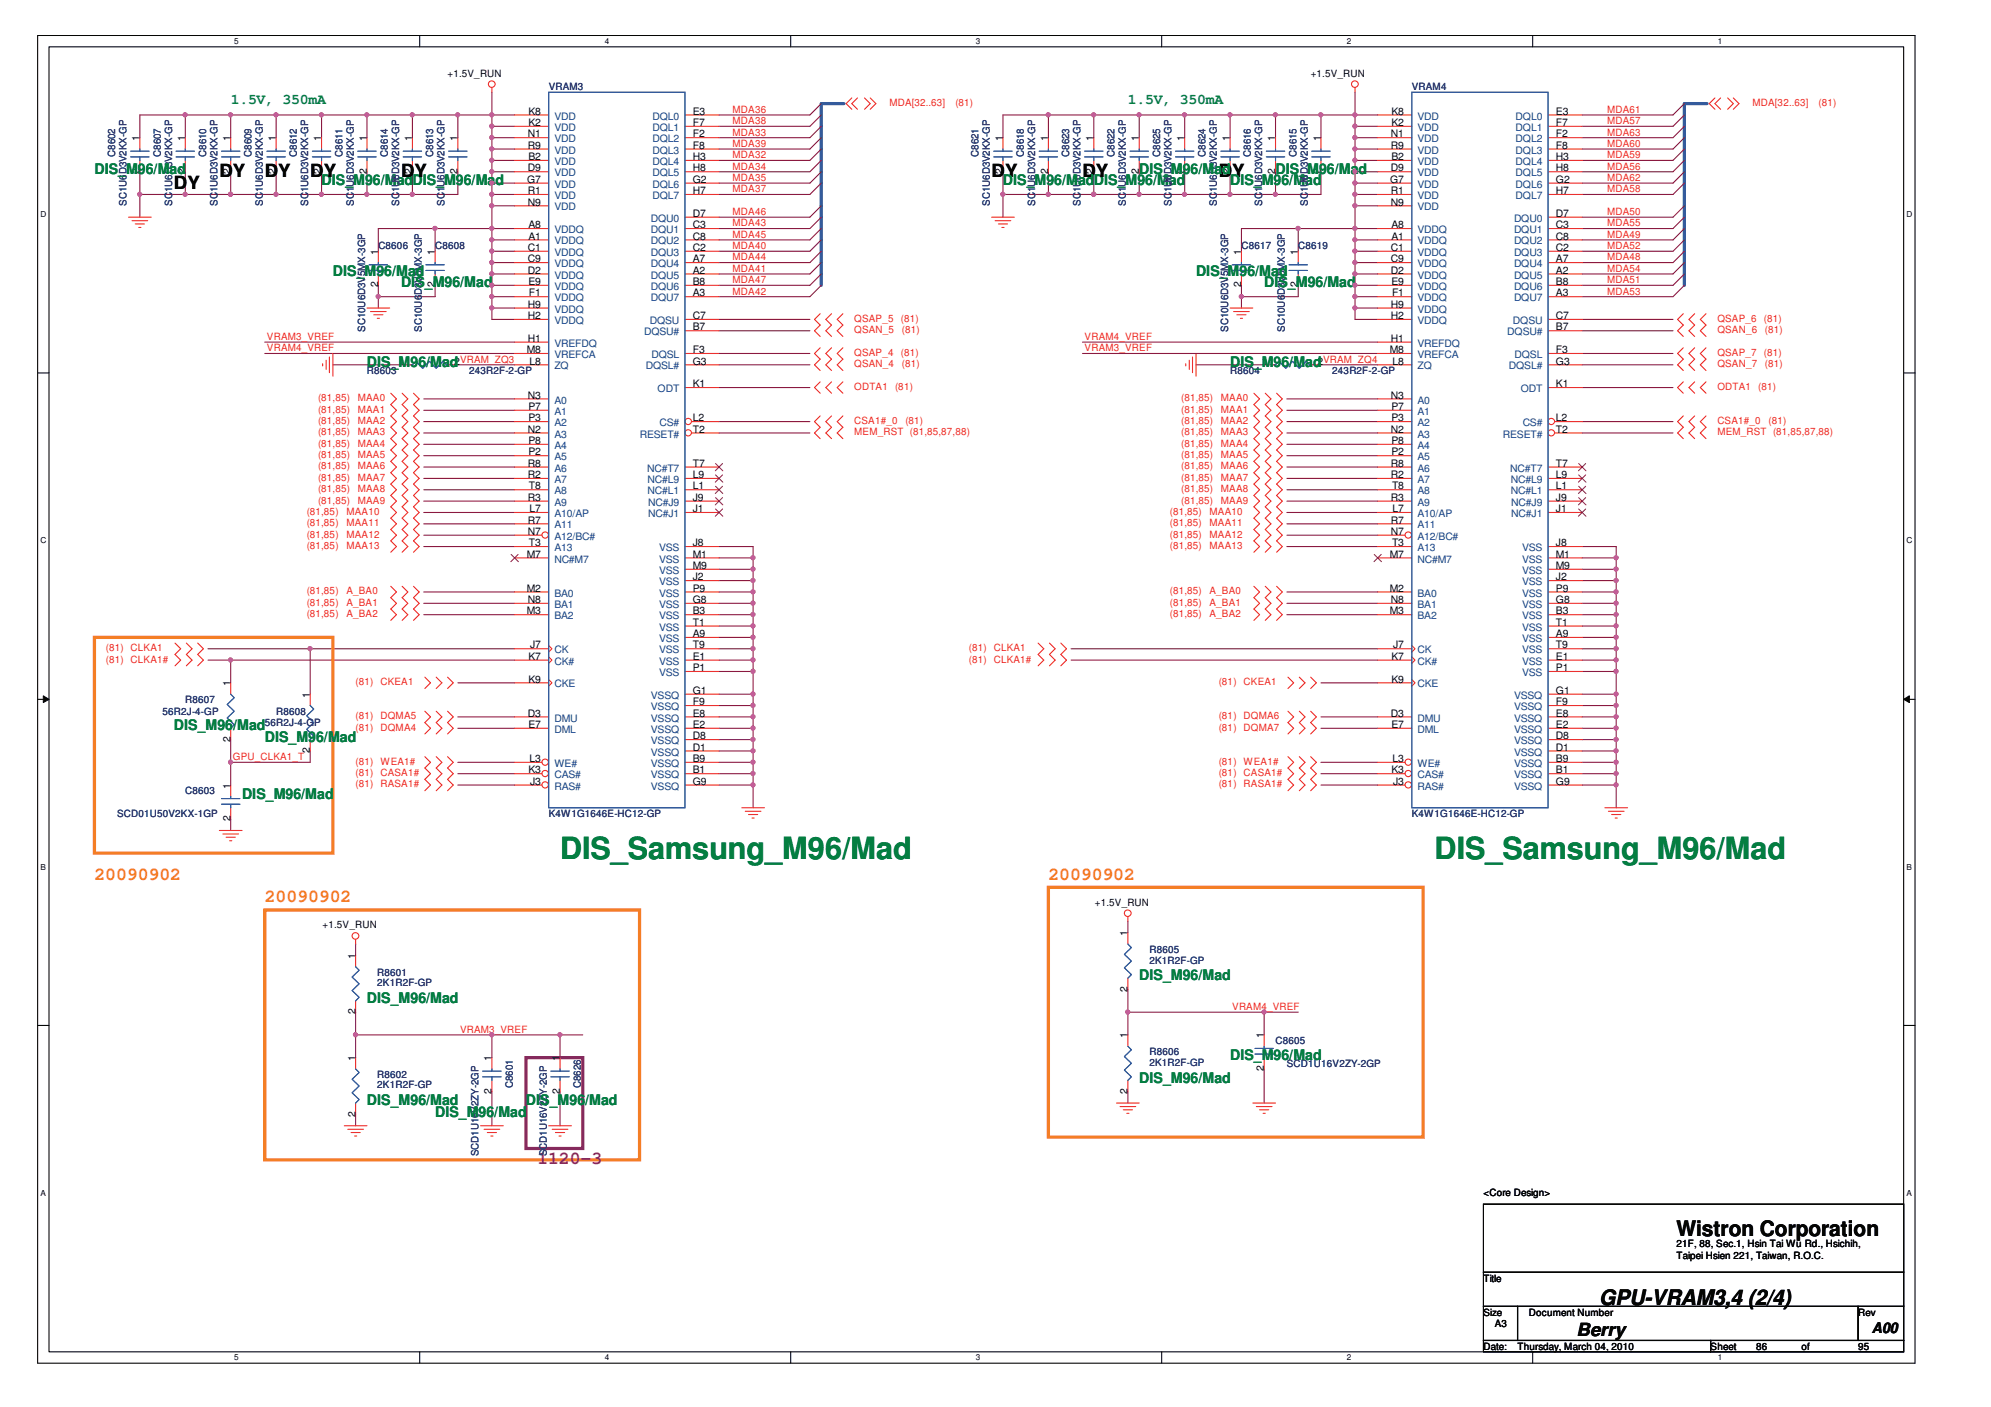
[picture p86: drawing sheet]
<svg xmlns="http://www.w3.org/2000/svg" width="297mm" height="210mm" viewBox="0 0 297 210" stroke-linecap="round" stroke-linejoin="round" font-family="sans-serif">
<defs><g id="words">
<g font-size="4.6" fill="#047e41">
<text x="83.6" y="128.1">DIS_Samsung_M96/Mad</text>
<text x="214" y="128.1">DIS_Samsung_M96/Mad</text>
</g>
<g font-size="3.2" fill="#040503">
<text x="250.1" y="184.3">Wistron Corporation</text>
<text x="238.6" y="194.7">GPU-VRAM3,4 (2/4)</text>
</g>
<g font-size="2.7" fill="#040503">
<text x="25.9" y="28.1">DY</text>
<text x="32.7" y="26.4">DY</text>
<text x="39.5" y="26.4">DY</text>
<text x="46.3" y="26.4">DY</text>
<text x="59.8" y="26.4">DY</text>
<text x="147.9" y="26.4">DY</text>
<text x="161.5" y="26.4">DY</text>
<text x="181.8" y="26.4">DY</text>
<text x="235.2" y="199.4">Berry</text>
</g>
<g font-size="2.7" fill="#f47e25">
<text x="14.1" y="131.2">20090902</text>
<text x="156.4" y="131.2">20090902</text>
<text x="39.5" y="134.6">20090902</text>
</g>
<text font-size="2.7" fill="#87267d" x="80.2" y="173.6">1120-3</text>
<g font-size="2.2" fill="#047e41">
<text x="34.4" y="15.5">1.5V, 350mA</text>
<text x="168.3" y="15.5">1.5V, 350mA</text>
<text x="14.1" y="25.9">DIS_M96/Mad</text>
<text x="48" y="27.6">DIS_M96/Mad</text>
<text x="61.5" y="27.6">DIS_M96/Mad</text>
<text x="149.6" y="27.6">DIS_M96/Mad</text>
<text x="163.2" y="27.6">DIS_M96/Mad</text>
<text x="170" y="25.9">DIS_M96/Mad</text>
<text x="183.5" y="27.6">DIS_M96/Mad</text>
<text x="190.3" y="25.9">DIS_M96/Mad</text>
<text x="49.7" y="41.2">DIS_M96/Mad</text>
<text x="178.4" y="41.2">DIS_M96/Mad</text>
<text x="59.8" y="42.9">DIS_M96/Mad</text>
<text x="188.6" y="42.9">DIS_M96/Mad</text>
<text x="54.8" y="54.8">DIS_M96/Mad</text>
<text x="183.5" y="54.8">DIS_M96/Mad</text>
<text x="25.9" y="109">DIS_M96/Mad</text>
<text x="39.5" y="110.7">DIS_M96/Mad</text>
<text x="36.1" y="119.1">DIS_M96/Mad</text>
<text x="54.8" y="149.6">DIS_M96/Mad</text>
<text x="170" y="146.2">DIS_M96/Mad</text>
<text x="170" y="161.5">DIS_M96/Mad</text>
<text x="183.5" y="158.1">DIS_M96/Mad</text>
<text x="54.8" y="164.9">DIS_M96/Mad</text>
<text x="64.9" y="166.6">DIS_M96/Mad</text>
<text x="78.5" y="164.9">DIS_M96/Mad</text>
</g>
<text font-size="2.2" fill="#040503" x="279.2" y="198.9">A00</text>
<g font-size="1.5" fill="#040503">
<text x="66.8" y="11.4">+1.5V_RUN</text>
<text x="195.5" y="11.4">+1.5V_RUN</text>
<text x="78.8" y="17.1">K8</text>
<text x="103.4" y="17.1">E3</text>
<text x="207.6" y="17.1">K8</text>
<text x="232.1" y="17.1">E3</text>
<text x="20.8" y="21.1" transform="rotate(-90 20.8 21.1)">1</text>
<text x="27.6" y="21.1" transform="rotate(-90 27.6 21.1)">1</text>
<text x="34.4" y="21.1" transform="rotate(-90 34.4 21.1)">1</text>
<text x="41.2" y="21.1" transform="rotate(-90 41.2 21.1)">1</text>
<text x="47.9" y="21.1" transform="rotate(-90 47.9 21.1)">1</text>
<text x="54.7" y="21.1" transform="rotate(-90 54.7 21.1)">1</text>
<text x="61.5" y="21.1" transform="rotate(-90 61.5 21.1)">1</text>
<text x="68.3" y="21.1" transform="rotate(-90 68.3 21.1)">1</text>
<text x="78.8" y="20.5">N1</text>
<text x="78.8" y="22.2">R9</text>
<text x="78.8" y="23.9">B2</text>
<text x="78.8" y="18.8">K2</text>
<text x="103.4" y="18.8">F7</text>
<text x="103.4" y="20.5">F2</text>
<text x="103.4" y="22.2">F8</text>
<text x="103.4" y="23.9">H3</text>
<text x="149.6" y="21.1" transform="rotate(-90 149.6 21.1)">1</text>
<text x="156.4" y="21.1" transform="rotate(-90 156.4 21.1)">1</text>
<text x="163.1" y="21.1" transform="rotate(-90 163.1 21.1)">1</text>
<text x="169.9" y="21.1" transform="rotate(-90 169.9 21.1)">1</text>
<text x="176.7" y="21.1" transform="rotate(-90 176.7 21.1)">1</text>
<text x="183.5" y="21.1" transform="rotate(-90 183.5 21.1)">1</text>
<text x="190.3" y="21.1" transform="rotate(-90 190.3 21.1)">1</text>
<text x="197" y="21.1" transform="rotate(-90 197 21.1)">1</text>
<text x="207.5" y="20.5">N1</text>
<text x="207.5" y="22.2">R9</text>
<text x="207.6" y="23.9">B2</text>
<text x="207.6" y="18.8">K2</text>
<text x="232.1" y="18.8">F7</text>
<text x="232.1" y="20.5">F2</text>
<text x="232.1" y="22.2">F8</text>
<text x="232.1" y="23.9">H3</text>
<text x="20.8" y="25.9" transform="rotate(-90 20.8 25.9)">2</text>
<text x="27.6" y="25.9" transform="rotate(-90 27.6 25.9)">2</text>
<text x="34.4" y="25.9" transform="rotate(-90 34.4 25.9)">2</text>
<text x="41.2" y="25.9" transform="rotate(-90 41.2 25.9)">2</text>
<text x="47.9" y="25.9" transform="rotate(-90 47.9 25.9)">2</text>
<text x="54.7" y="25.9" transform="rotate(-90 54.7 25.9)">2</text>
<text x="61.5" y="25.9" transform="rotate(-90 61.5 25.9)">2</text>
<text x="68.3" y="25.9" transform="rotate(-90 68.3 25.9)">2</text>
<text x="78.6" y="27.3">G7</text>
<text x="78.8" y="25.6">D9</text>
<text x="78.8" y="29">R1</text>
<text x="103.4" y="25.6">H8</text>
<text x="103.4" y="27.3">G2</text>
<text x="103.4" y="29">H7</text>
<text x="149.6" y="25.9" transform="rotate(-90 149.6 25.9)">2</text>
<text x="156.4" y="25.9" transform="rotate(-90 156.4 25.9)">2</text>
<text x="163.1" y="25.9" transform="rotate(-90 163.1 25.9)">2</text>
<text x="169.9" y="25.9" transform="rotate(-90 169.9 25.9)">2</text>
<text x="176.7" y="25.9" transform="rotate(-90 176.7 25.9)">2</text>
<text x="183.5" y="25.9" transform="rotate(-90 183.5 25.9)">2</text>
<text x="190.3" y="25.9" transform="rotate(-90 190.3 25.9)">2</text>
<text x="197" y="25.9" transform="rotate(-90 197 25.9)">2</text>
<text x="207.4" y="27.3">G7</text>
<text x="207.5" y="25.6">D9</text>
<text x="207.5" y="29">R1</text>
<text x="232.1" y="25.6">H8</text>
<text x="232.1" y="27.3">G2</text>
<text x="232.1" y="29">H7</text>
<text x="78.8" y="30.7">N9</text>
<text x="78.8" y="35.7">A1</text>
<text x="78.8" y="34.1">A8</text>
<text x="103.4" y="32.4">D7</text>
<text x="103.4" y="34.1">C3</text>
<text x="103.4" y="35.7">C8</text>
<text x="207.5" y="30.7">N9</text>
<text x="207.6" y="35.7">A1</text>
<text x="207.6" y="34.1">A8</text>
<text x="232.1" y="32.4">D7</text>
<text x="232.1" y="34.1">C3</text>
<text x="232.1" y="35.7">C8</text>
<text x="56.4" y="38" transform="rotate(-90 56.4 38)">1</text>
<text x="64.9" y="38" transform="rotate(-90 64.9 38)">1</text>
<text x="78.8" y="37.4">C1</text>
<text x="78.8" y="39.1">C9</text>
<text x="78.8" y="40.8">D2</text>
<text x="103.4" y="37.4">C2</text>
<text x="103.4" y="39.1">A7</text>
<text x="103.4" y="40.8">A2</text>
<text x="185.2" y="38" transform="rotate(-90 185.2 38)">1</text>
<text x="193.6" y="38" transform="rotate(-90 193.6 38)">1</text>
<text x="207.5" y="37.4">C1</text>
<text x="207.5" y="39.1">C9</text>
<text x="207.5" y="40.8">D2</text>
<text x="232.1" y="37.4">C2</text>
<text x="232.1" y="39.1">A7</text>
<text x="232.1" y="40.8">A2</text>
<text x="56.4" y="42.9" transform="rotate(-90 56.4 42.9)">2</text>
<text x="64.9" y="42.9" transform="rotate(-90 64.9 42.9)">2</text>
<text x="78.8" y="47.6">H2</text>
<text x="78.8" y="45.9">H9</text>
<text x="78.8" y="42.5">E9</text>
<text x="78.9" y="44.2">F1</text>
<text x="103.4" y="47.6">C7</text>
<text x="103.4" y="42.5">B8</text>
<text x="103.4" y="44.2">A3</text>
<text x="185.2" y="42.9" transform="rotate(-90 185.2 42.9)">2</text>
<text x="193.6" y="42.9" transform="rotate(-90 193.6 42.9)">2</text>
<text x="207.5" y="47.6">H2</text>
<text x="207.5" y="45.9">H9</text>
<text x="207.6" y="42.5">E9</text>
<text x="207.7" y="44.2">F1</text>
<text x="232.1" y="47.6">C7</text>
<text x="232.1" y="42.5">B8</text>
<text x="232.1" y="44.2">A3</text>
<text x="78.6" y="52.7">M8</text>
<text x="78.8" y="51">H1</text>
<text x="103.4" y="49.3">B7</text>
<text x="103.4" y="52.7">F3</text>
<text x="207.4" y="52.7">M8</text>
<text x="207.5" y="51">H1</text>
<text x="232.1" y="49.3">B7</text>
<text x="232.1" y="52.7">F3</text>
<text x="59.5" y="54.4">1</text>
<text x="67.8" y="54.4">2VRAM_ZQ3</text>
<text x="78.8" y="59.5">N3</text>
<text x="79" y="54.4">L8</text>
<text x="103.4" y="54.4">G3</text>
<text x="103.4" y="57.8">K1</text>
<text x="188.3" y="54.4">1</text>
<text x="196.6" y="54.4">2VRAM_ZQ4</text>
<text x="207.5" y="59.5">N3</text>
<text x="207.8" y="54.4">L8</text>
<text x="232.1" y="54.4">G3</text>
<text x="232.1" y="57.8">K1</text>
<text x="78.8" y="64.6">N2</text>
<text x="78.8" y="61.2">P7</text>
<text x="78.8" y="62.9">P3</text>
<text x="103.4" y="62.9">L2</text>
<text x="103.4" y="64.6">T2</text>
<text x="207.5" y="64.6">N2</text>
<text x="207.6" y="61.2">P7</text>
<text x="207.6" y="62.9">P3</text>
<text x="232.1" y="64.6">T2</text>
<text x="232.1" y="62.9">L2</text>
<text x="78.8" y="71.3">R2</text>
<text x="78.8" y="69.6">R8</text>
<text x="78.8" y="67.9">P2</text>
<text x="78.8" y="66.2">P8</text>
<text x="103.4" y="71.3">L9</text>
<text x="103.4" y="69.6">T7</text>
<text x="207.5" y="71.3">R2</text>
<text x="207.5" y="69.6">R8</text>
<text x="207.6" y="67.9">P2</text>
<text x="207.6" y="66.2">P8</text>
<text x="232.1" y="69.6">T7</text>
<text x="232.1" y="71.3">L9</text>
<text x="78.8" y="74.7">R3</text>
<text x="78.9" y="73">T8</text>
<text x="79" y="76.4">L7</text>
<text x="103.4" y="76.4">J1</text>
<text x="103.4" y="74.7">J9</text>
<text x="103.4" y="73">L1</text>
<text x="207.5" y="74.7">R3</text>
<text x="207.7" y="73">T8</text>
<text x="207.8" y="76.4">L7</text>
<text x="232.1" y="76.4">J1</text>
<text x="232.1" y="74.7">J9</text>
<text x="232.1" y="73">L1</text>
<text x="78.6" y="83.2">M7</text>
<text x="78.8" y="78.1">R7</text>
<text x="78.8" y="79.8">N7</text>
<text x="78.9" y="81.5">T3</text>
<text x="103.4" y="83.2">M1</text>
<text x="103.4" y="81.5">J8</text>
<text x="207.4" y="83.2">M7</text>
<text x="207.5" y="78.1">R7</text>
<text x="207.5" y="79.8">N7</text>
<text x="207.7" y="81.5">T3</text>
<text x="232.1" y="83.2">M1</text>
<text x="232.1" y="81.5">J8</text>
<text x="78.6" y="88.3">M2</text>
<text x="78.8" y="90">N8</text>
<text x="103.4" y="88.3">P9</text>
<text x="103.4" y="84.9">M9</text>
<text x="103.4" y="86.6">J2</text>
<text x="103.4" y="90">G8</text>
<text x="207.4" y="88.3">M2</text>
<text x="207.5" y="90">N8</text>
<text x="232.1" y="88.3">P9</text>
<text x="232.1" y="84.9">M9</text>
<text x="232.1" y="86.6">J2</text>
<text x="232.1" y="90">G8</text>
<text x="78.6" y="91.7">M3</text>
<text x="103.4" y="95.1">A9</text>
<text x="103.4" y="91.7">B3</text>
<text x="103.4" y="93.4">T1</text>
<text x="207.4" y="91.7">M3</text>
<text x="232.1" y="95.1">A9</text>
<text x="232.1" y="91.7">B3</text>
<text x="232.1" y="93.4">T1</text>
<text x="78.8" y="98.4">K7</text>
<text x="78.8" y="101.8">K9</text>
<text x="79.1" y="96.7">J7</text>
<text x="103.4" y="98.4">E1</text>
<text x="103.4" y="96.7">T9</text>
<text x="103.4" y="100.1">P1</text>
<text x="207.6" y="98.4">K7</text>
<text x="207.6" y="101.8">K9</text>
<text x="207.8" y="96.7">J7</text>
<text x="232.1" y="98.4">E1</text>
<text x="232.1" y="96.7">T9</text>
<text x="232.1" y="100.1">P1</text>
<text x="34.4" y="102.4" transform="rotate(-90 34.4 102.4)">1</text>
<text x="46.2" y="104.1" transform="rotate(-90 46.2 104.1)">1</text>
<text x="78.8" y="106.9">D3</text>
<text x="103.4" y="103.5">G1</text>
<text x="103.4" y="105.2">F9</text>
<text x="103.4" y="106.9">E8</text>
<text x="207.5" y="106.9">D3</text>
<text x="232.1" y="103.5">G1</text>
<text x="232.1" y="105.2">F9</text>
<text x="232.1" y="106.9">E8</text>
<text x="34.4" y="110.7" transform="rotate(-90 34.4 110.7)">2</text>
<text x="46.2" y="112.4" transform="rotate(-90 46.2 112.4)">2</text>
<text x="78.8" y="108.6">E7</text>
<text x="79" y="113.7">L3</text>
<text x="103.4" y="113.7">B9</text>
<text x="103.4" y="112">D1</text>
<text x="103.4" y="110.3">D8</text>
<text x="103.4" y="108.6">E2</text>
<text x="207.6" y="108.6">E7</text>
<text x="207.8" y="113.7">L3</text>
<text x="232.1" y="113.7">B9</text>
<text x="232.1" y="112">D1</text>
<text x="232.1" y="110.3">D8</text>
<text x="232.1" y="108.6">E2</text>
<text x="34.4" y="117.6" transform="rotate(-90 34.4 117.6)">1</text>
<text x="78.8" y="115.4">K3</text>
<text x="79.1" y="117.1">J3</text>
<text x="103.4" y="117.1">G9</text>
<text x="103.4" y="115.4">B1</text>
<text x="207.6" y="115.4">K3</text>
<text x="207.8" y="117.1">J3</text>
<text x="232.1" y="117.1">G9</text>
<text x="232.1" y="115.4">B1</text>
<text x="34.4" y="122.5" transform="rotate(-90 34.4 122.5)">2</text>
<text x="163.3" y="135.1">+1.5V_RUN</text>
<text x="48.1" y="138.5">+1.5V_RUN</text>
<text x="53" y="143.1" transform="rotate(-90 53 143.1)">1</text>
<text x="168.2" y="139.7" transform="rotate(-90 168.2 139.7)">1</text>
<text x="168.2" y="147.9" transform="rotate(-90 168.2 147.9)">2</text>
<text x="53" y="151.3" transform="rotate(-90 53 151.3)">2</text>
<text x="168.2" y="154.9" transform="rotate(-90 168.2 154.9)">1</text>
<text x="188.6" y="154.9" transform="rotate(-90 188.6 154.9)">1</text>
<text x="53" y="158.3" transform="rotate(-90 53 158.3)">1</text>
<text x="73.3" y="158.3" transform="rotate(-90 73.3 158.3)">1</text>
<text x="83.5" y="158.3" transform="rotate(-90 83.5 158.3)">1</text>
<text x="188.6" y="159.8" transform="rotate(-90 188.6 159.8)">2</text>
<text x="53" y="166.6" transform="rotate(-90 53 166.6)">2</text>
<text x="73.3" y="163.2" transform="rotate(-90 73.3 163.2)">2</text>
<text x="83.5" y="163.2" transform="rotate(-90 83.5 163.2)">2</text>
<text x="168.2" y="163.2" transform="rotate(-90 168.2 163.2)">2</text>
<text x="221.3" y="178.5">&lt;Core Design&gt;</text>
<text x="221.3" y="191.2">Title</text>
<text x="250.1" y="186.1">21F, 88, Sec.1, Hsin Tai Wu Rd., Hsichih,</text>
<text x="250.1" y="187.8">Taipei Hsien 221, Taiwan, R.O.C.</text>
<text x="221.3" y="196.3">Size</text>
<text x="223" y="198">A3</text>
<text x="228.1" y="196.3">Document Number</text>
<text x="277.2" y="196.3">Rev</text>
<text x="221.3" y="201.3">Date:</text>
<text x="226.4" y="201.3">Thursday, March 04, 2010</text>
<text x="255.2" y="201.3">Sheet</text>
<text x="262" y="201.3">86</text>
<text x="268.8" y="201.4">of</text>
<text x="277.2" y="201.3">95</text>
</g>
<g font-size="1.5" fill="#252c73">
<text x="81.9" y="13.4">VRAM3</text>
<text x="210.6" y="13.4">VRAM4</text>
<text x="17.2" y="23.4" transform="rotate(-90 17.2 23.4)">C8602</text>
<text x="24" y="23.4" transform="rotate(-90 24 23.4)">C8607</text>
<text x="30.7" y="23.4" transform="rotate(-90 30.7 23.4)">C8610</text>
<text x="37.5" y="23.4" transform="rotate(-90 37.5 23.4)">C8609</text>
<text x="44.3" y="23.4" transform="rotate(-90 44.3 23.4)">C8612</text>
<text x="51.1" y="23.4" transform="rotate(-90 51.1 23.4)">C8611</text>
<text x="57.9" y="23.4" transform="rotate(-90 57.9 23.4)">C8614</text>
<text x="64.6" y="23.4" transform="rotate(-90 64.6 23.4)">C8613</text>
<text x="146" y="23.4" transform="rotate(-90 146 23.4)">C8621</text>
<text x="152.7" y="23.4" transform="rotate(-90 152.7 23.4)">C8618</text>
<text x="159.5" y="23.4" transform="rotate(-90 159.5 23.4)">C8623</text>
<text x="166.3" y="23.4" transform="rotate(-90 166.3 23.4)">C8622</text>
<text x="173.1" y="23.4" transform="rotate(-90 173.1 23.4)">C8625</text>
<text x="179.8" y="23.4" transform="rotate(-90 179.8 23.4)">C8624</text>
<text x="186.6" y="23.4" transform="rotate(-90 186.6 23.4)">C8616</text>
<text x="193.4" y="23.4" transform="rotate(-90 193.4 23.4)">C8615</text>
<text x="18.9" y="30.7" transform="rotate(-90 18.9 30.7)">SC1U6D3V2KX-GP</text>
<text x="25.7" y="30.7" transform="rotate(-90 25.7 30.7)">SC1U6D3V2KX-GP</text>
<text x="32.4" y="30.7" transform="rotate(-90 32.4 30.7)">SC1U6D3V2KX-GP</text>
<text x="39.2" y="30.7" transform="rotate(-90 39.2 30.7)">SC1U6D3V2KX-GP</text>
<text x="46" y="30.7" transform="rotate(-90 46 30.7)">SC1U6D3V2KX-GP</text>
<text x="52.8" y="30.7" transform="rotate(-90 52.8 30.7)">SC1U6D3V2KX-GP</text>
<text x="59.6" y="30.7" transform="rotate(-90 59.6 30.7)">SC1U6D3V2KX-GP</text>
<text x="66.3" y="30.7" transform="rotate(-90 66.3 30.7)">SC1U6D3V2KX-GP</text>
<text x="147.7" y="30.7" transform="rotate(-90 147.7 30.7)">SC1U6D3V2KX-GP</text>
<text x="154.4" y="30.7" transform="rotate(-90 154.4 30.7)">SC1U6D3V2KX-GP</text>
<text x="161.2" y="30.7" transform="rotate(-90 161.2 30.7)">SC1U6D3V2KX-GP</text>
<text x="168" y="30.7" transform="rotate(-90 168 30.7)">SC1U6D3V2KX-GP</text>
<text x="174.8" y="30.7" transform="rotate(-90 174.8 30.7)">SC1U6D3V2KX-GP</text>
<text x="181.5" y="30.7" transform="rotate(-90 181.5 30.7)">SC1U6D3V2KX-GP</text>
<text x="188.3" y="30.7" transform="rotate(-90 188.3 30.7)">SC1U6D3V2KX-GP</text>
<text x="195.1" y="30.7" transform="rotate(-90 195.1 30.7)">SC1U6D3V2KX-GP</text>
<text x="56.4" y="37.2">C8606</text>
<text x="64.9" y="37.2">C8608</text>
<text x="185.2" y="37.2">C8617</text>
<text x="193.7" y="37.2">C8619</text>
<text x="54.5" y="49.5" transform="rotate(-90 54.5 49.5)">SC10U6D3V5MX-3GP</text>
<text x="62.9" y="49.5" transform="rotate(-90 62.9 49.5)">SC10U6D3V5MX-3GP</text>
<text x="183.2" y="49.5" transform="rotate(-90 183.2 49.5)">SC10U6D3V5MX-3GP</text>
<text x="191.7" y="49.5" transform="rotate(-90 191.7 49.5)">SC10U6D3V5MX-3GP</text>
<text x="54.8" y="55.8">R8603</text>
<text x="70" y="55.8">243R2F-2-GP</text>
<text x="183.5" y="55.8">R8604</text>
<text x="198.8" y="55.8">243R2F-2-GP</text>
<text x="24.3" y="106.6">56R2J-4-GP</text>
<text x="27.6" y="104.9">R8607</text>
<text x="41.2" y="106.6">R8608</text>
<text x="39.5" y="108.3">56R2J-4-GP</text>
<text x="27.6" y="118.5">C8603</text>
<text x="17.5" y="121.9">SCD01U50V2KX-1GP</text>
<text x="81.9" y="121.9">K4W1G1646E-HC12-GP</text>
<text x="210.6" y="121.9">K4W1G1646E-HC12-GP</text>
<text x="171.5" y="142.2">R8605</text>
<text x="171.5" y="143.7">2K1R2F-GP</text>
<text x="56.3" y="145.6">R8601</text>
<text x="56.3" y="147.1">2K1R2F-GP</text>
<text x="190.3" y="155.8">C8605</text>
<text x="56.3" y="160.8">R8602</text>
<text x="171.5" y="157.5">R8606</text>
<text x="171.5" y="159">2K1R2F-GP</text>
<text x="192" y="159.2">SCD1U16V2ZY-2GP</text>
<text x="56.3" y="162.4">2K1R2F-GP</text>
<text x="76.5" y="162.3" transform="rotate(-90 76.5 162.3)">C8601</text>
<text x="86.7" y="162.3" transform="rotate(-90 86.7 162.3)">C8626</text>
<text x="71.4" y="172.5" transform="rotate(-90 71.4 172.5)">SCD1U16V2ZY-2GP</text>
<text x="81.6" y="172.5" transform="rotate(-90 81.6 172.5)">SCD1U16V2ZY-2GP</text>
</g>
<g font-size="1.5" fill="#0e457b">
<text x="82.7" y="17.8">VDD</text>
<text x="97.4" y="17.8">DQL0</text>
<text x="211.5" y="17.8">VDD</text>
<text x="226.1" y="17.8">DQL0</text>
<text x="82.7" y="19.5">VDD</text>
<text x="82.7" y="21.2">VDD</text>
<text x="82.7" y="22.9">VDD</text>
<text x="97.4" y="19.5">DQL1</text>
<text x="97.4" y="21.2">DQL2</text>
<text x="97.4" y="22.9">DQL3</text>
<text x="211.5" y="19.5">VDD</text>
<text x="211.5" y="21.2">VDD</text>
<text x="211.5" y="22.9">VDD</text>
<text x="226.1" y="19.5">DQL1</text>
<text x="226.1" y="21.2">DQL2</text>
<text x="226.1" y="22.9">DQL3</text>
<text x="82.7" y="24.6">VDD</text>
<text x="82.7" y="26.3">VDD</text>
<text x="82.7" y="28">VDD</text>
<text x="82.7" y="29.7">VDD</text>
<text x="97.4" y="24.6">DQL4</text>
<text x="97.4" y="26.3">DQL5</text>
<text x="97.4" y="28">DQL6</text>
<text x="97.4" y="29.7">DQL7</text>
<text x="211.5" y="24.6">VDD</text>
<text x="211.5" y="26.3">VDD</text>
<text x="211.5" y="28">VDD</text>
<text x="211.5" y="29.7">VDD</text>
<text x="226.1" y="24.6">DQL4</text>
<text x="226.1" y="26.3">DQL5</text>
<text x="226.1" y="28">DQL6</text>
<text x="226.1" y="29.7">DQL7</text>
<text x="82.7" y="31.4">VDD</text>
<text x="82.7" y="34.8">VDDQ</text>
<text x="97.1" y="33.1">DQU0</text>
<text x="97.1" y="34.8">DQU1</text>
<text x="211.5" y="31.4">VDD</text>
<text x="211.5" y="34.8">VDDQ</text>
<text x="225.9" y="33.1">DQU0</text>
<text x="225.9" y="34.8">DQU1</text>
<text x="82.7" y="36.5">VDDQ</text>
<text x="82.7" y="38.2">VDDQ</text>
<text x="82.7" y="39.9">VDDQ</text>
<text x="82.7" y="41.6">VDDQ</text>
<text x="97.1" y="36.5">DQU2</text>
<text x="97.1" y="38.2">DQU3</text>
<text x="97.1" y="39.9">DQU4</text>
<text x="97.1" y="41.6">DQU5</text>
<text x="211.5" y="36.5">VDDQ</text>
<text x="211.5" y="38.2">VDDQ</text>
<text x="211.5" y="39.9">VDDQ</text>
<text x="211.5" y="41.6">VDDQ</text>
<text x="225.9" y="36.5">DQU2</text>
<text x="225.9" y="38.2">DQU3</text>
<text x="225.9" y="39.9">DQU4</text>
<text x="225.9" y="41.6">DQU5</text>
<text x="82.7" y="43.3">VDDQ</text>
<text x="82.7" y="44.9">VDDQ</text>
<text x="82.7" y="46.6">VDDQ</text>
<text x="97.1" y="43.3">DQU6</text>
<text x="97.1" y="44.9">DQU7</text>
<text x="211.5" y="43.3">VDDQ</text>
<text x="211.5" y="44.9">VDDQ</text>
<text x="211.5" y="46.6">VDDQ</text>
<text x="225.9" y="43.3">DQU6</text>
<text x="225.9" y="44.9">DQU7</text>
<text x="82.7" y="51.7">VREFDQ</text>
<text x="82.7" y="53.4">VREFCA</text>
<text x="82.7" y="48.3">VDDQ</text>
<text x="96.1" y="50">DQSU#</text>
<text x="96.9" y="48.3">DQSU</text>
<text x="97.2" y="53.4">DQSL</text>
<text x="211.5" y="51.7">VREFDQ</text>
<text x="211.5" y="53.4">VREFCA</text>
<text x="211.5" y="48.3">VDDQ</text>
<text x="224.9" y="50">DQSU#</text>
<text x="225.7" y="48.3">DQSU</text>
<text x="226" y="53.4">DQSL</text>
<text x="82.7" y="55.1">ZQ</text>
<text x="96.3" y="55.1">DQSL#</text>
<text x="98.1" y="58.5">ODT</text>
<text x="211.5" y="55.1">ZQ</text>
<text x="225.1" y="55.1">DQSL#</text>
<text x="226.9" y="58.5">ODT</text>
<text x="82.7" y="61.9">A1</text>
<text x="82.7" y="60.2">A0</text>
<text x="82.7" y="63.6">A2</text>
<text x="82.7" y="65.3">A3</text>
<text x="95.5" y="65.3">RESET#</text>
<text x="98.4" y="63.6">CS#</text>
<text x="211.5" y="61.9">A1</text>
<text x="211.5" y="60.2">A0</text>
<text x="211.5" y="63.6">A2</text>
<text x="211.5" y="65.3">A3</text>
<text x="224.2" y="65.3">RESET#</text>
<text x="227.2" y="63.6">CS#</text>
<text x="82.7" y="68.7">A5</text>
<text x="82.7" y="70.4">A6</text>
<text x="82.7" y="67">A4</text>
<text x="96.5" y="70.4">NC#T7</text>
<text x="211.5" y="68.7">A5</text>
<text x="211.5" y="70.4">A6</text>
<text x="211.5" y="67">A4</text>
<text x="225.3" y="70.4">NC#T7</text>
<text x="82.7" y="72.1">A7</text>
<text x="82.7" y="73.8">A8</text>
<text x="82.7" y="77.1">A10/AP</text>
<text x="82.7" y="75.4">A9</text>
<text x="96.6" y="73.8">NC#L1</text>
<text x="96.6" y="72.1">NC#L9</text>
<text x="96.7" y="77.1">NC#J1</text>
<text x="96.7" y="75.4">NC#J9</text>
<text x="211.5" y="72.1">A7</text>
<text x="211.5" y="73.8">A8</text>
<text x="211.5" y="77.1">A10/AP</text>
<text x="211.5" y="75.4">A9</text>
<text x="225.4" y="73.8">NC#L1</text>
<text x="225.4" y="72.1">NC#L9</text>
<text x="225.5" y="77.1">NC#J1</text>
<text x="225.5" y="75.4">NC#J9</text>
<text x="82.7" y="78.8">A11</text>
<text x="82.7" y="80.5">A12/BC#</text>
<text x="82.7" y="82.2">A13</text>
<text x="82.7" y="83.9">NC#M7</text>
<text x="98.3" y="83.9">VSS</text>
<text x="98.3" y="82.2">VSS</text>
<text x="211.5" y="78.8">A11</text>
<text x="211.5" y="80.5">A12/BC#</text>
<text x="211.5" y="82.2">A13</text>
<text x="211.5" y="83.9">NC#M7</text>
<text x="227.1" y="83.9">VSS</text>
<text x="227.1" y="82.2">VSS</text>
<text x="82.7" y="89">BA0</text>
<text x="98.3" y="89">VSS</text>
<text x="98.3" y="85.6">VSS</text>
<text x="98.3" y="87.3">VSS</text>
<text x="211.5" y="89">BA0</text>
<text x="227.1" y="89">VSS</text>
<text x="227.1" y="85.6">VSS</text>
<text x="227.1" y="87.3">VSS</text>
<text x="82.7" y="90.7">BA1</text>
<text x="82.7" y="92.4">BA2</text>
<text x="98.3" y="95.8">VSS</text>
<text x="98.3" y="92.4">VSS</text>
<text x="98.3" y="94.1">VSS</text>
<text x="98.3" y="90.7">VSS</text>
<text x="211.5" y="90.7">BA1</text>
<text x="211.5" y="92.4">BA2</text>
<text x="227.1" y="95.8">VSS</text>
<text x="227.1" y="92.4">VSS</text>
<text x="227.1" y="94.1">VSS</text>
<text x="227.1" y="90.7">VSS</text>
<text x="82.7" y="99.2">CK#</text>
<text x="82.7" y="97.5">CK</text>
<text x="98.3" y="99.2">VSS</text>
<text x="98.3" y="97.5">VSS</text>
<text x="98.3" y="100.9">VSS</text>
<text x="211.5" y="99.2">CK#</text>
<text x="211.5" y="97.5">CK</text>
<text x="227.1" y="99.2">VSS</text>
<text x="227.1" y="97.5">VSS</text>
<text x="227.1" y="100.9">VSS</text>
<text x="82.7" y="107.6">DMU</text>
<text x="82.7" y="102.6">CKE</text>
<text x="97.1" y="104.2">VSSQ</text>
<text x="97.1" y="105.9">VSSQ</text>
<text x="97.1" y="107.6">VSSQ</text>
<text x="211.5" y="107.6">DMU</text>
<text x="211.5" y="102.6">CKE</text>
<text x="225.9" y="104.2">VSSQ</text>
<text x="225.9" y="105.9">VSSQ</text>
<text x="225.9" y="107.6">VSSQ</text>
<text x="82.7" y="109.3">DML</text>
<text x="97.1" y="112.7">VSSQ</text>
<text x="97.1" y="111">VSSQ</text>
<text x="97.1" y="109.3">VSSQ</text>
<text x="211.5" y="109.3">DML</text>
<text x="225.9" y="112.7">VSSQ</text>
<text x="225.9" y="111">VSSQ</text>
<text x="225.9" y="109.3">VSSQ</text>
<text x="82.7" y="114.4">WE#</text>
<text x="82.7" y="117.8">RAS#</text>
<text x="82.7" y="116.1">CAS#</text>
<text x="97.1" y="117.8">VSSQ</text>
<text x="97.1" y="114.4">VSSQ</text>
<text x="97.1" y="116.1">VSSQ</text>
<text x="211.5" y="114.4">WE#</text>
<text x="211.5" y="117.8">RAS#</text>
<text x="211.5" y="116.1">CAS#</text>
<text x="225.9" y="117.8">VSSQ</text>
<text x="225.9" y="114.4">VSSQ</text>
<text x="225.9" y="116.1">VSSQ</text>
</g>
<g font-size="1.5" fill="#ee2523">
<text x="109.3" y="16.8">MDA36</text>
<text x="132.7" y="15.8">MDA[32..63]</text>
<text x="142.5" y="15.8">(81)</text>
<text x="239.8" y="16.8">MDA61</text>
<text x="261.5" y="15.8">MDA[32..63]</text>
<text x="271.3" y="15.8">(81)</text>
<text x="109.3" y="21.9">MDA39</text>
<text x="109.3" y="18.5">MDA38</text>
<text x="109.3" y="20.2">MDA33</text>
<text x="109.3" y="23.6">MDA32</text>
<text x="239.8" y="21.9">MDA60</text>
<text x="239.8" y="18.5">MDA57</text>
<text x="239.8" y="20.2">MDA63</text>
<text x="239.8" y="23.6">MDA59</text>
<text x="109.3" y="28.7">MDA37</text>
<text x="109.3" y="27">MDA35</text>
<text x="109.3" y="25.3">MDA34</text>
<text x="239.8" y="28.7">MDA58</text>
<text x="239.8" y="25.3">MDA56</text>
<text x="239.8" y="27">MDA62</text>
<text x="109.3" y="32.1">MDA46</text>
<text x="109.3" y="35.5">MDA45</text>
<text x="109.3" y="33.8">MDA43</text>
<text x="239.8" y="35.5">MDA49</text>
<text x="239.8" y="33.8">MDA55</text>
<text x="239.8" y="32.1">MDA50</text>
<text x="109.3" y="38.9">MDA44</text>
<text x="109.3" y="37.2">MDA40</text>
<text x="109.3" y="40.6">MDA41</text>
<text x="239.8" y="38.9">MDA48</text>
<text x="239.8" y="40.6">MDA54</text>
<text x="239.8" y="37.2">MDA52</text>
<text x="109.3" y="42.2">MDA47</text>
<text x="109.3" y="43.9">MDA42</text>
<text x="239.8" y="43.9">MDA53</text>
<text x="239.8" y="42.2">MDA51</text>
<text x="39.8" y="50.7">VRAM3_VREF</text>
<text x="39.8" y="52.4">VRAM4_VREF</text>
<text x="127.4" y="48">QSAP_5</text>
<text x="127.4" y="49.7">QSAN_5</text>
<text x="127.4" y="53.1">QSAP_4</text>
<text x="134.4" y="48">(81)</text>
<text x="134.4" y="53.1">(81)</text>
<text x="134.5" y="49.7">(81)</text>
<text x="161.8" y="50.7">VRAM4_VREF</text>
<text x="161.8" y="52.4">VRAM3_VREF</text>
<text x="256.2" y="49.7">QSAN_6</text>
<text x="256.2" y="53.1">QSAP_7</text>
<text x="256.2" y="48">QSAP_6</text>
<text x="263.2" y="53.1">(81)</text>
<text x="263.2" y="48">(81)</text>
<text x="263.3" y="49.7">(81)</text>
<text x="47.4" y="59.9">(81,85)</text>
<text x="53.4" y="59.9">MAA0</text>
<text x="127.4" y="58.2">ODTA1</text>
<text x="127.4" y="54.8">QSAN_4</text>
<text x="133.5" y="58.2">(81)</text>
<text x="134.5" y="54.8">(81)</text>
<text x="176.2" y="59.9">(81,85)</text>
<text x="182.1" y="59.9">MAA0</text>
<text x="256.2" y="58.2">ODTA1</text>
<text x="256.2" y="54.8">QSAN_7</text>
<text x="262.3" y="58.2">(81)</text>
<text x="263.3" y="54.8">(81)</text>
<text x="47.4" y="65">(81,85)</text>
<text x="47.4" y="63.3">(81,85)</text>
<text x="47.4" y="61.6">(81,85)</text>
<text x="53.4" y="65">MAA3</text>
<text x="53.4" y="63.3">MAA2</text>
<text x="53.4" y="61.6">MAA1</text>
<text x="127.4" y="63.3">CSA1#_0</text>
<text x="127.4" y="65">MEM_RST (81,85,87,88)</text>
<text x="135.1" y="63.3">(81)</text>
<text x="176.2" y="65">(81,85)</text>
<text x="176.2" y="63.3">(81,85)</text>
<text x="176.2" y="61.6">(81,85)</text>
<text x="182.1" y="65">MAA3</text>
<text x="182.1" y="63.3">MAA2</text>
<text x="182.1" y="61.6">MAA1</text>
<text x="256.2" y="63.3">CSA1#_0</text>
<text x="256.2" y="65">MEM_RST (81,85,87,88)</text>
<text x="263.8" y="63.3">(81)</text>
<text x="47.4" y="70">(81,85)</text>
<text x="47.4" y="68.3">(81,85)</text>
<text x="47.4" y="66.7">(81,85)</text>
<text x="47.4" y="71.7">(81,85)</text>
<text x="53.4" y="70">MAA6</text>
<text x="53.4" y="68.3">MAA5</text>
<text x="53.4" y="66.7">MAA4</text>
<text x="53.4" y="71.7">MAA7</text>
<text x="176.2" y="70">(81,85)</text>
<text x="176.2" y="68.3">(81,85)</text>
<text x="176.2" y="66.7">(81,85)</text>
<text x="176.2" y="71.7">(81,85)</text>
<text x="182.1" y="70">MAA6</text>
<text x="182.1" y="68.3">MAA5</text>
<text x="182.1" y="66.7">MAA4</text>
<text x="182.1" y="71.7">MAA7</text>
<text x="45.8" y="76.8">(81,85)</text>
<text x="47.4" y="75.1">(81,85)</text>
<text x="47.4" y="73.4">(81,85)</text>
<text x="51.7" y="76.8">MAA10</text>
<text x="53.4" y="75.1">MAA9</text>
<text x="53.4" y="73.4">MAA8</text>
<text x="174.5" y="76.8">(81,85)</text>
<text x="176.2" y="75.1">(81,85)</text>
<text x="176.2" y="73.4">(81,85)</text>
<text x="180.5" y="76.8">MAA10</text>
<text x="182.1" y="75.1">MAA9</text>
<text x="182.1" y="73.4">MAA8</text>
<text x="45.8" y="80.2">(81,85)</text>
<text x="45.8" y="78.5">(81,85)</text>
<text x="45.8" y="81.9">(81,85)</text>
<text x="51.7" y="80.2">MAA12</text>
<text x="51.7" y="78.5">MAA11</text>
<text x="51.7" y="81.9">MAA13</text>
<text x="174.5" y="80.2">(81,85)</text>
<text x="174.5" y="78.5">(81,85)</text>
<text x="174.5" y="81.9">(81,85)</text>
<text x="180.5" y="80.2">MAA12</text>
<text x="180.5" y="78.5">MAA11</text>
<text x="180.5" y="81.9">MAA13</text>
<text x="45.8" y="88.7">(81,85)</text>
<text x="51.7" y="88.7">A_BA0</text>
<text x="174.5" y="88.7">(81,85)</text>
<text x="180.5" y="88.7">A_BA0</text>
<text x="45.8" y="92.1">(81,85)</text>
<text x="45.8" y="90.4">(81,85)</text>
<text x="51.7" y="92.1">A_BA2</text>
<text x="51.7" y="90.4">A_BA1</text>
<text x="174.5" y="92.1">(81,85)</text>
<text x="174.5" y="90.4">(81,85)</text>
<text x="180.5" y="92.1">A_BA2</text>
<text x="180.5" y="90.4">A_BA1</text>
<text x="15.8" y="98.8">(81)</text>
<text x="15.8" y="97.1">(81)</text>
<text x="19.5" y="98.8">CLKA1#</text>
<text x="19.5" y="97.1">CLKA1</text>
<text x="144.5" y="98.8">(81)</text>
<text x="144.5" y="97.1">(81)</text>
<text x="148.3" y="98.8">CLKA1#</text>
<text x="148.3" y="97.1">CLKA1</text>
<text x="53.1" y="107.3">(81)</text>
<text x="53.1" y="102.2">(81)</text>
<text x="56.8" y="107.3">DQMA5</text>
<text x="56.8" y="102.2">CKEA1</text>
<text x="181.8" y="102.2">(81)</text>
<text x="181.8" y="107.3">(81)</text>
<text x="185.5" y="102.2">CKEA1</text>
<text x="185.5" y="107.3">DQMA6</text>
<text x="34.7" y="113.4">GPU_CLKA1_T</text>
<text x="53.1" y="109">(81)</text>
<text x="56.8" y="109">DQMA4</text>
<text x="181.8" y="109">(81)</text>
<text x="185.5" y="109">DQMA7</text>
<text x="53.1" y="115.8">(81)</text>
<text x="53.1" y="114.1">(81)</text>
<text x="53.1" y="117.5">(81)</text>
<text x="56.8" y="115.8">CASA1#</text>
<text x="56.8" y="114.1">WEA1#</text>
<text x="56.8" y="117.5">RASA1#</text>
<text x="181.8" y="115.8">(81)</text>
<text x="181.8" y="114.1">(81)</text>
<text x="181.8" y="117.5">(81)</text>
<text x="185.5" y="115.8">CASA1#</text>
<text x="185.5" y="114.1">WEA1#</text>
<text x="185.5" y="117.5">RASA1#</text>
<text x="68.6" y="154.1">VRAM3_VREF</text>
<text x="183.8" y="150.7">VRAM4_VREF</text>
</g>
<g font-size="1.2" fill="#040503">
<text x="34.9" y="6.5">5</text>
<text x="90.3" y="6.5">4</text>
<text x="145.6" y="6.5">3</text>
<text x="200.9" y="6.5">2</text>
<text x="256.3" y="6.5">1</text>
<text x="6.1" y="32.4">D</text>
<text x="284.5" y="32.4">D</text>
<text x="6.1" y="81.1">C</text>
<text x="284.5" y="81.1">C</text>
<text x="6.1" y="129.7">B</text>
<text x="284.5" y="129.7">B</text>
<text x="6.1" y="178.4">A</text>
<text x="284.5" y="178.4">A</text>
<text x="34.9" y="202.9">5</text>
<text x="90.3" y="202.9">4</text>
<text x="145.6" y="202.9">3</text>
<text x="200.9" y="202.9">2</text>
<text x="256.3" y="202.9">1</text>
</g>
</g></defs>
<path d="M5.6 5.3h280.1v198.1h-280.1zM7.3 7h276.7v194.7h-276.7z" fill="none" stroke="#040503" stroke-width=".16"/>
<g fill="#fff">
<path d="M34.9 5.5h.7v1.3h-.7z"/>
<path d="M34.9 201.8h.7v1.4h-.7z"/>
</g>
<path d="M62.6 5.3v1.7M62.6 201.7v1.7" fill="none" stroke="#040503" stroke-width=".16"/>
<g fill="#fff">
<path d="M90.3 5.5h.6v1.3h-.6z"/>
<path d="M90.3 201.8h.6v1.4h-.6z"/>
</g>
<path d="M118 5.3v1.7M118 201.7v1.7" fill="none" stroke="#040503" stroke-width=".16"/>
<g fill="#fff">
<path d="M145.6 5.5h.6v1.3h-.6z"/>
<path d="M145.6 201.8h.6v1.4h-.6z"/>
</g>
<path d="M173.3 5.3v1.7M173.3 201.7v1.7" fill="none" stroke="#040503" stroke-width=".16"/>
<g fill="#fff">
<path d="M200.9 5.5h.7v1.3h-.7z"/>
<path d="M200.9 201.8h.7v1.4h-.7z"/>
</g>
<path d="M228.7 5.3v1.7M228.7 201.7v1.7" fill="none" stroke="#040503" stroke-width=".16"/>
<g fill="#fff">
<path d="M256.3 5.5h.6v1.3h-.6z"/>
<path d="M256.3 201.8h.6v1.4h-.6z"/>
<path d="M6.1 31.3h.8v1.3h-.8z"/>
<path d="M284.5 31.3h.8v1.3h-.8z"/>
<path d="M6.1 80h.8v1.3h-.8z"/>
<path d="M284.5 80h.8v1.3h-.8z"/>
</g>
<path d="M5.6 55.6h1.7M284 55.6h1.7" fill="none" stroke="#040503" stroke-width=".16"/>
<g fill="#fff">
<path d="M6.1 128.7h.7v1.3h-.7z"/>
<path d="M284.5 128.7h.7v1.3h-.7z"/>
</g>
<path d="M5.6 104.3h1.7M284 104.3h1.7" fill="none" stroke="#040503" stroke-width=".16"/>
<path d="M6.5 103.8l.8 .5-.8 .5z" fill="#040503"/>
<path d="M6.5 103.8l.8 .5-.8 .5z" fill="none" stroke="#040503" stroke-width=".15"/>
<path d="M284 104.3l.9-.5v1z" fill="#040503"/>
<path d="M284 104.3l.9-.5v1z" fill="none" stroke="#040503" stroke-width=".15"/>
<g fill="#fff">
<path d="M6.1 177.3h.7v1.3h-.7z"/>
<path d="M284.5 177.3h.7v1.3h-.7z"/>
</g>
<path d="M5.6 153h1.7M284 153h1.7" fill="none" stroke="#040503" stroke-width=".16"/>
<path d="M122.5 40.9v1.7" fill="none" stroke="#3457a6" stroke-width=".48"/>
<path d="M202.2 27.3v1.7h3.3M68.3 54.4h8.5M197.1 54.4h8.4M236 86.6h5.1" fill="none" stroke="#89163e" stroke-width=".16"/>
<circle cx="202.1" cy="29" r=".31" fill="#ca5ca3"/>
<circle cx="202.1" cy="29" r=".31" fill="none" stroke="#ca5ca3" stroke-width=".16"/>
<circle cx="202.1" cy="27.3" r=".31" fill="#ca5ca3"/>
<circle cx="202.1" cy="27.3" r=".31" fill="none" stroke="#ca5ca3" stroke-width=".16"/>
<path d="M197.1 115.4h8.4M241.1 112v1.7h-5.1" fill="none" stroke="#89163e" stroke-width=".16"/>
<path d="M251.3 40.9v1.7" fill="none" stroke="#3457a6" stroke-width=".48"/>
<circle cx="241.1" cy="112" r=".31" fill="#ca5ca3"/>
<circle cx="241.1" cy="112" r=".31" fill="none" stroke="#ca5ca3" stroke-width=".16"/>
<path d="M202.2 25.6v1.7M178.4 54.4h10.2M236 112h5.1M236 110.3h5.1" fill="none" stroke="#89163e" stroke-width=".16"/>
<circle cx="202.1" cy="25.6" r=".31" fill="#ca5ca3"/>
<circle cx="202.1" cy="25.6" r=".31" fill="none" stroke="#ca5ca3" stroke-width=".16"/>
<path d="M202.2 27.3h3.3M197.1 113.7h8.4M241.1 100.2v3.4" fill="none" stroke="#89163e" stroke-width=".16"/>
<path d="M251.3 15.5h3.4" fill="none" stroke="#3457a6" stroke-width=".48"/>
<circle cx="241.1" cy="100.1" r=".31" fill="#ca5ca3"/>
<circle cx="241.1" cy="100.1" r=".31" fill="none" stroke="#ca5ca3" stroke-width=".16"/>
<path d="M236 103.6h5.1M236 108.6h5.1M236 107h5.1M241.1 110.3v1.7" fill="none" stroke="#89163e" stroke-width=".16"/>
<circle cx="241.1" cy="110.3" r=".31" fill="#ca5ca3"/>
<circle cx="241.1" cy="110.3" r=".31" fill="none" stroke="#ca5ca3" stroke-width=".16"/>
<path d="M202.2 30.7v3.4M241.1 103.6v1.7h-5.1" fill="none" stroke="#89163e" stroke-width=".16"/>
<circle cx="241.1" cy="103.5" r=".31" fill="#ca5ca3"/>
<circle cx="241.1" cy="103.5" r=".31" fill="none" stroke="#ca5ca3" stroke-width=".16"/>
<path d="M202.2 23.9v1.7h3.3" fill="none" stroke="#89163e" stroke-width=".16"/>
<circle cx="202.1" cy="23.9" r=".31" fill="#ca5ca3"/>
<circle cx="202.1" cy="23.9" r=".31" fill="none" stroke="#ca5ca3" stroke-width=".16"/>
<path d="M202.2 46h3.3M241.1 81.5v1.7h-5.1M241.1 117.1v3.4" fill="none" stroke="#89163e" stroke-width=".16"/>
<circle cx="241.1" cy="117.1" r=".31" fill="#ca5ca3"/>
<circle cx="241.1" cy="117.1" r=".31" fill="none" stroke="#ca5ca3" stroke-width=".16"/>
<path d="M202.2 44.3v1.7" fill="none" stroke="#89163e" stroke-width=".16"/>
<circle cx="202.1" cy="44.2" r=".31" fill="#ca5ca3"/>
<circle cx="202.1" cy="44.2" r=".31" fill="none" stroke="#ca5ca3" stroke-width=".16"/>
<path d="M202.2 42.6v1.7" fill="none" stroke="#89163e" stroke-width=".16"/>
<circle cx="202.1" cy="42.5" r=".31" fill="#ca5ca3"/>
<circle cx="202.1" cy="42.5" r=".31" fill="none" stroke="#ca5ca3" stroke-width=".16"/>
<path d="M202.2 40.9v1.7h3.3M202.2 44.3h3.3" fill="none" stroke="#89163e" stroke-width=".16"/>
<circle cx="202.1" cy="40.8" r=".31" fill="#ca5ca3"/>
<circle cx="202.1" cy="40.8" r=".31" fill="none" stroke="#ca5ca3" stroke-width=".16"/>
<path d="M202.2 39.2v1.7h3.3" fill="none" stroke="#89163e" stroke-width=".16"/>
<circle cx="202.1" cy="39.2" r=".31" fill="#ca5ca3"/>
<circle cx="202.1" cy="39.2" r=".31" fill="none" stroke="#ca5ca3" stroke-width=".16"/>
<path d="M202.2 37.5v1.7h3.3" fill="none" stroke="#89163e" stroke-width=".16"/>
<circle cx="202.1" cy="37.5" r=".31" fill="#ca5ca3"/>
<circle cx="202.1" cy="37.5" r=".31" fill="none" stroke="#ca5ca3" stroke-width=".16"/>
<path d="M202.2 35.8v1.7h3.3" fill="none" stroke="#89163e" stroke-width=".16"/>
<circle cx="202.1" cy="35.8" r=".31" fill="#ca5ca3"/>
<circle cx="202.1" cy="35.8" r=".31" fill="none" stroke="#ca5ca3" stroke-width=".16"/>
<path d="M202.2 34.1v1.7h3.3" fill="none" stroke="#89163e" stroke-width=".16"/>
<circle cx="202.1" cy="34.1" r=".31" fill="#ca5ca3"/>
<circle cx="202.1" cy="34.1" r=".31" fill="none" stroke="#ca5ca3" stroke-width=".16"/>
<path d="M202.2 47.7h3.3M241.1 98.5v1.7h-5.1" fill="none" stroke="#89163e" stroke-width=".16"/>
<circle cx="241.1" cy="98.5" r=".31" fill="#ca5ca3"/>
<circle cx="241.1" cy="98.5" r=".31" fill="none" stroke="#ca5ca3" stroke-width=".16"/>
<path d="M202.2 34.1h3.3M202.2 46v1.7" fill="none" stroke="#89163e" stroke-width=".16"/>
<circle cx="202.1" cy="45.9" r=".31" fill="#ca5ca3"/>
<circle cx="202.1" cy="45.9" r=".31" fill="none" stroke="#ca5ca3" stroke-width=".16"/>
<path d="M202.2 22.2v1.7h3.3M236 98.5h5.1" fill="none" stroke="#89163e" stroke-width=".16"/>
<circle cx="202.1" cy="22.2" r=".31" fill="#ca5ca3"/>
<circle cx="202.1" cy="22.2" r=".31" fill="none" stroke="#ca5ca3" stroke-width=".16"/>
<path d="M192 59.5h13.5M236 62.9h13.6M236 84.9h5.1M236 81.5h5.1M241.1 96.8v1.7" fill="none" stroke="#89163e" stroke-width=".16"/>
<circle cx="241.1" cy="96.8" r=".31" fill="#ca5ca3"/>
<circle cx="241.1" cy="96.8" r=".31" fill="none" stroke="#ca5ca3" stroke-width=".16"/>
<path d="M202.2 20.5v1.7h3.3" fill="none" stroke="#89163e" stroke-width=".16"/>
<circle cx="202.1" cy="20.5" r=".31" fill="#ca5ca3"/>
<circle cx="202.1" cy="20.5" r=".31" fill="none" stroke="#ca5ca3" stroke-width=".16"/>
<path d="M241.1 95.1v1.7h-5.1" fill="none" stroke="#89163e" stroke-width=".16"/>
<circle cx="241.1" cy="95.1" r=".31" fill="#ca5ca3"/>
<circle cx="241.1" cy="95.1" r=".31" fill="none" stroke="#ca5ca3" stroke-width=".16"/>
<path d="M107.3 86.6h5.1" fill="none" stroke="#89163e" stroke-width=".16"/>
<circle cx="112.3" cy="86.6" r=".31" fill="#ca5ca3"/>
<circle cx="112.3" cy="86.6" r=".31" fill="none" stroke="#ca5ca3" stroke-width=".16"/>
<path d="M241.1 115.4v1.7h-5.1" fill="none" stroke="#89163e" stroke-width=".16"/>
<circle cx="241.1" cy="115.4" r=".31" fill="#ca5ca3"/>
<circle cx="241.1" cy="115.4" r=".31" fill="none" stroke="#ca5ca3" stroke-width=".16"/>
<path d="M202.2 18.8v1.7h3.3" fill="none" stroke="#89163e" stroke-width=".16"/>
<circle cx="202.1" cy="18.8" r=".31" fill="#ca5ca3"/>
<circle cx="202.1" cy="18.8" r=".31" fill="none" stroke="#ca5ca3" stroke-width=".16"/>
<path d="M241.1 93.4v1.7h-5.1" fill="none" stroke="#89163e" stroke-width=".16"/>
<circle cx="241.1" cy="93.4" r=".31" fill="#ca5ca3"/>
<circle cx="241.1" cy="93.4" r=".31" fill="none" stroke="#ca5ca3" stroke-width=".16"/>
<path d="M241.1 113.7v1.7h-5.1" fill="none" stroke="#89163e" stroke-width=".16"/>
<circle cx="241.1" cy="113.7" r=".31" fill="#ca5ca3"/>
<circle cx="241.1" cy="113.7" r=".31" fill="none" stroke="#ca5ca3" stroke-width=".16"/>
<path d="M202.2 17.2v1.6h3.3" fill="none" stroke="#89163e" stroke-width=".16"/>
<circle cx="202.1" cy="17.1" r=".31" fill="#ca5ca3"/>
<circle cx="202.1" cy="17.1" r=".31" fill="none" stroke="#ca5ca3" stroke-width=".16"/>
<path d="M159.8 96.8h45.7M192 88.3h13.5M241.1 91.7v1.7h-5.1" fill="none" stroke="#89163e" stroke-width=".16"/>
<circle cx="241.1" cy="91.7" r=".31" fill="#ca5ca3"/>
<circle cx="241.1" cy="91.7" r=".31" fill="none" stroke="#ca5ca3" stroke-width=".16"/>
<path d="M159.8 98.5h45.7M241.1 90v1.7h-5.1" fill="none" stroke="#89163e" stroke-width=".16"/>
<circle cx="241.1" cy="90" r=".31" fill="#ca5ca3"/>
<circle cx="241.1" cy="90" r=".31" fill="none" stroke="#ca5ca3" stroke-width=".16"/>
<path d="M73.4 27.3v1.7h3.4M236 64.6h13.6" fill="none" stroke="#89163e" stroke-width=".16"/>
<circle cx="73.4" cy="29" r=".31" fill="#ca5ca3"/>
<circle cx="73.4" cy="29" r=".31" fill="none" stroke="#ca5ca3" stroke-width=".16"/>
<circle cx="73.4" cy="27.3" r=".31" fill="#ca5ca3"/>
<circle cx="73.4" cy="27.3" r=".31" fill="none" stroke="#ca5ca3" stroke-width=".16"/>
<path d="M202.2 13.8v3.4h3.3M202.2 29v1.7h3.3M192 90h13.5M192 91.7h13.5M197.1 101.9h8.4" fill="none" stroke="#89163e" stroke-width=".16"/>
<circle cx="202.1" cy="30.7" r=".31" fill="#ca5ca3"/>
<circle cx="202.1" cy="30.7" r=".31" fill="none" stroke="#ca5ca3" stroke-width=".16"/>
<path d="M241.1 88.3v1.7h-5.1" fill="none" stroke="#89163e" stroke-width=".16"/>
<circle cx="241.1" cy="88.3" r=".31" fill="#ca5ca3"/>
<circle cx="241.1" cy="88.3" r=".31" fill="none" stroke="#ca5ca3" stroke-width=".16"/>
<g fill="none" stroke="#89163e" stroke-width=".16">
<path d="M236 57.8h13.6M192 61.2h13.5M192 62.9h13.5M192 64.6h13.5M192 66.3h13.5M192 68h13.5M192 69.7h13.5M192 71.4h13.5M192 73.1h13.5M192 74.8h13.5M192 76.5h13.5M192 78.1h13.5"/>
<path d="M192 79.8h13.5M192 81.5h13.5M241.1 86.6v1.7h-5.1M68.3 115.4h8.5"/>
</g>
<circle cx="241.1" cy="86.6" r=".31" fill="#ca5ca3"/>
<circle cx="241.1" cy="86.6" r=".31" fill="none" stroke="#ca5ca3" stroke-width=".16"/>
<path d="M112.4 112v1.7h-5.1M197.1 117.1h8.4" fill="none" stroke="#89163e" stroke-width=".16"/>
<circle cx="112.3" cy="112" r=".31" fill="#ca5ca3"/>
<circle cx="112.3" cy="112" r=".31" fill="none" stroke="#ca5ca3" stroke-width=".16"/>
<path d="M49.7 54.4h10.1M107.3 110.3h5.1v1.7h-5.1" fill="none" stroke="#89163e" stroke-width=".16"/>
<circle cx="112.3" cy="110.3" r=".31" fill="#ca5ca3"/>
<circle cx="112.3" cy="110.3" r=".31" fill="none" stroke="#ca5ca3" stroke-width=".16"/>
<path d="M73.4 25.6v1.7M112.4 84.9v1.7M112.4 108.6v1.7" fill="none" stroke="#89163e" stroke-width=".16"/>
<circle cx="73.4" cy="25.6" r=".31" fill="#ca5ca3"/>
<circle cx="73.4" cy="25.6" r=".31" fill="none" stroke="#ca5ca3" stroke-width=".16"/>
<path d="M73.4 27.3h3.4M68.3 113.7h8.5M112.4 100.2v3.4" fill="none" stroke="#89163e" stroke-width=".16"/>
<path d="M122.5 15.5h3.4" fill="none" stroke="#3457a6" stroke-width=".48"/>
<circle cx="112.3" cy="100.1" r=".31" fill="#ca5ca3"/>
<circle cx="112.3" cy="100.1" r=".31" fill="none" stroke="#ca5ca3" stroke-width=".16"/>
<path d="M107.3 103.6h5.1M107.3 108.6h5.1" fill="none" stroke="#89163e" stroke-width=".16"/>
<circle cx="112.3" cy="108.6" r=".31" fill="#ca5ca3"/>
<circle cx="112.3" cy="108.6" r=".31" fill="none" stroke="#ca5ca3" stroke-width=".16"/>
<path d="M107.3 107h5.1v1.6" fill="none" stroke="#89163e" stroke-width=".16"/>
<circle cx="112.3" cy="106.9" r=".31" fill="#ca5ca3"/>
<circle cx="112.3" cy="106.9" r=".31" fill="none" stroke="#ca5ca3" stroke-width=".16"/>
<path d="M112.4 105.3v1.7" fill="none" stroke="#89163e" stroke-width=".16"/>
<circle cx="112.3" cy="105.2" r=".31" fill="#ca5ca3"/>
<circle cx="112.3" cy="105.2" r=".31" fill="none" stroke="#ca5ca3" stroke-width=".16"/>
<path d="M73.4 30.7v3.4M68.3 107h8.5M112.4 103.6v1.7h-5.1" fill="none" stroke="#89163e" stroke-width=".16"/>
<circle cx="112.3" cy="103.5" r=".31" fill="#ca5ca3"/>
<circle cx="112.3" cy="103.5" r=".31" fill="none" stroke="#ca5ca3" stroke-width=".16"/>
<path d="M73.4 23.9v1.7h3.4" fill="none" stroke="#89163e" stroke-width=".16"/>
<circle cx="73.4" cy="23.9" r=".31" fill="#ca5ca3"/>
<circle cx="73.4" cy="23.9" r=".31" fill="none" stroke="#ca5ca3" stroke-width=".16"/>
<path d="M73.4 46h3.4M112.4 81.5v1.7h-5.1M112.4 117.1v3.4" fill="none" stroke="#89163e" stroke-width=".16"/>
<circle cx="112.3" cy="117.1" r=".31" fill="#ca5ca3"/>
<circle cx="112.3" cy="117.1" r=".31" fill="none" stroke="#ca5ca3" stroke-width=".16"/>
<path d="M73.4 44.3v1.7" fill="none" stroke="#89163e" stroke-width=".16"/>
<circle cx="73.4" cy="44.2" r=".31" fill="#ca5ca3"/>
<circle cx="73.4" cy="44.2" r=".31" fill="none" stroke="#ca5ca3" stroke-width=".16"/>
<path d="M73.4 42.6v1.7" fill="none" stroke="#89163e" stroke-width=".16"/>
<circle cx="73.4" cy="42.5" r=".31" fill="#ca5ca3"/>
<circle cx="73.4" cy="42.5" r=".31" fill="none" stroke="#ca5ca3" stroke-width=".16"/>
<path d="M73.4 40.9v1.7h3.4M73.4 44.3h3.4" fill="none" stroke="#89163e" stroke-width=".16"/>
<circle cx="73.4" cy="40.8" r=".31" fill="#ca5ca3"/>
<circle cx="73.4" cy="40.8" r=".31" fill="none" stroke="#ca5ca3" stroke-width=".16"/>
<path d="M73.4 39.2v1.7h3.4" fill="none" stroke="#89163e" stroke-width=".16"/>
<circle cx="73.4" cy="39.2" r=".31" fill="#ca5ca3"/>
<circle cx="73.4" cy="39.2" r=".31" fill="none" stroke="#ca5ca3" stroke-width=".16"/>
<path d="M73.4 37.5v1.7h3.4" fill="none" stroke="#89163e" stroke-width=".16"/>
<circle cx="73.4" cy="37.5" r=".31" fill="#ca5ca3"/>
<circle cx="73.4" cy="37.5" r=".31" fill="none" stroke="#ca5ca3" stroke-width=".16"/>
<path d="M73.4 35.8v1.7h3.4" fill="none" stroke="#89163e" stroke-width=".16"/>
<circle cx="73.4" cy="35.8" r=".31" fill="#ca5ca3"/>
<circle cx="73.4" cy="35.8" r=".31" fill="none" stroke="#ca5ca3" stroke-width=".16"/>
<path d="M73.4 34.1v1.7h3.4" fill="none" stroke="#89163e" stroke-width=".16"/>
<circle cx="73.4" cy="34.1" r=".31" fill="#ca5ca3"/>
<circle cx="73.4" cy="34.1" r=".31" fill="none" stroke="#ca5ca3" stroke-width=".16"/>
<path d="M73.4 47.7h3.4M112.4 98.5v1.7h-5.1" fill="none" stroke="#89163e" stroke-width=".16"/>
<circle cx="112.3" cy="98.5" r=".31" fill="#ca5ca3"/>
<circle cx="112.3" cy="98.5" r=".31" fill="none" stroke="#ca5ca3" stroke-width=".16"/>
<path d="M73.4 34.1h3.4M73.4 46v1.7" fill="none" stroke="#89163e" stroke-width=".16"/>
<circle cx="73.4" cy="45.9" r=".31" fill="#ca5ca3"/>
<circle cx="73.4" cy="45.9" r=".31" fill="none" stroke="#ca5ca3" stroke-width=".16"/>
<path d="M73.4 22.2v1.7h3.4M107.3 98.5h5.1M68.3 108.6h8.5" fill="none" stroke="#89163e" stroke-width=".16"/>
<circle cx="73.4" cy="22.2" r=".31" fill="#ca5ca3"/>
<circle cx="73.4" cy="22.2" r=".31" fill="none" stroke="#ca5ca3" stroke-width=".16"/>
<path d="M107.3 62.9h13.5M107.3 84.9h5.1" fill="none" stroke="#89163e" stroke-width=".16"/>
<circle cx="112.3" cy="84.9" r=".31" fill="#ca5ca3"/>
<circle cx="112.3" cy="84.9" r=".31" fill="none" stroke="#ca5ca3" stroke-width=".16"/>
<path d="M112.4 83.2v1.7" fill="none" stroke="#89163e" stroke-width=".16"/>
<circle cx="112.3" cy="83.2" r=".31" fill="#ca5ca3"/>
<circle cx="112.3" cy="83.2" r=".31" fill="none" stroke="#ca5ca3" stroke-width=".16"/>
<path d="M63.2 59.5h13.6M107.3 81.5h5.1M112.4 96.8v1.7" fill="none" stroke="#89163e" stroke-width=".16"/>
<circle cx="112.3" cy="96.8" r=".31" fill="#ca5ca3"/>
<circle cx="112.3" cy="96.8" r=".31" fill="none" stroke="#ca5ca3" stroke-width=".16"/>
<path d="M73.4 20.5v1.7h3.4" fill="none" stroke="#89163e" stroke-width=".16"/>
<circle cx="73.4" cy="20.5" r=".31" fill="#ca5ca3"/>
<circle cx="73.4" cy="20.5" r=".31" fill="none" stroke="#ca5ca3" stroke-width=".16"/>
<path d="M112.4 95.1v1.7h-5.1" fill="none" stroke="#89163e" stroke-width=".16"/>
<circle cx="112.3" cy="95.1" r=".31" fill="#ca5ca3"/>
<circle cx="112.3" cy="95.1" r=".31" fill="none" stroke="#ca5ca3" stroke-width=".16"/>
<path d="M112.4 115.4v1.7h-5.1" fill="none" stroke="#89163e" stroke-width=".16"/>
<circle cx="112.3" cy="115.4" r=".31" fill="#ca5ca3"/>
<circle cx="112.3" cy="115.4" r=".31" fill="none" stroke="#ca5ca3" stroke-width=".16"/>
<path d="M73.4 18.8v1.7h3.4" fill="none" stroke="#89163e" stroke-width=".16"/>
<circle cx="73.4" cy="18.8" r=".31" fill="#ca5ca3"/>
<circle cx="73.4" cy="18.8" r=".31" fill="none" stroke="#ca5ca3" stroke-width=".16"/>
<path d="M112.4 93.4v1.7h-5.1" fill="none" stroke="#89163e" stroke-width=".16"/>
<circle cx="112.3" cy="93.4" r=".31" fill="#ca5ca3"/>
<circle cx="112.3" cy="93.4" r=".31" fill="none" stroke="#ca5ca3" stroke-width=".16"/>
<path d="M107.3 47.7h13.5M112.4 113.7v1.7h-5.1" fill="none" stroke="#89163e" stroke-width=".16"/>
<circle cx="112.3" cy="113.7" r=".31" fill="#ca5ca3"/>
<circle cx="112.3" cy="113.7" r=".31" fill="none" stroke="#ca5ca3" stroke-width=".16"/>
<path d="M73.4 17.2v1.6h3.4" fill="none" stroke="#89163e" stroke-width=".16"/>
<circle cx="73.4" cy="17.1" r=".31" fill="#ca5ca3"/>
<circle cx="73.4" cy="17.1" r=".31" fill="none" stroke="#ca5ca3" stroke-width=".16"/>
<path d="M46.3 96.8h30.5M63.2 88.3h13.6" fill="none" stroke="#89163e" stroke-width=".16"/>
<circle cx="46.3" cy="96.8" r=".31" fill="#ca5ca3"/>
<circle cx="46.3" cy="96.8" r=".31" fill="none" stroke="#ca5ca3" stroke-width=".16"/>
<path d="M112.4 91.7v1.7h-5.1" fill="none" stroke="#89163e" stroke-width=".16"/>
<circle cx="112.3" cy="91.7" r=".31" fill="#ca5ca3"/>
<circle cx="112.3" cy="91.7" r=".31" fill="none" stroke="#ca5ca3" stroke-width=".16"/>
<path d="M107.3 49.3h13.5M34.4 98.5h42.4" fill="none" stroke="#89163e" stroke-width=".16"/>
<circle cx="34.4" cy="98.5" r=".31" fill="#ca5ca3"/>
<circle cx="34.4" cy="98.5" r=".31" fill="none" stroke="#ca5ca3" stroke-width=".16"/>
<path d="M112.4 90v1.7h-5.1" fill="none" stroke="#89163e" stroke-width=".16"/>
<circle cx="112.3" cy="90" r=".31" fill="#ca5ca3"/>
<circle cx="112.3" cy="90" r=".31" fill="none" stroke="#ca5ca3" stroke-width=".16"/>
<path d="M73.4 13.8v3.4h3.4M73.4 29v1.7h3.4M107.3 64.6h13.5M63.2 90h13.6M63.2 91.7h13.6M68.3 101.9h8.5" fill="none" stroke="#89163e" stroke-width=".16"/>
<circle cx="73.4" cy="30.7" r=".31" fill="#ca5ca3"/>
<circle cx="73.4" cy="30.7" r=".31" fill="none" stroke="#ca5ca3" stroke-width=".16"/>
<path d="M112.4 88.3v1.7h-5.1" fill="none" stroke="#89163e" stroke-width=".16"/>
<circle cx="112.3" cy="88.3" r=".31" fill="#ca5ca3"/>
<circle cx="112.3" cy="88.3" r=".31" fill="none" stroke="#ca5ca3" stroke-width=".16"/>
<g fill="none" stroke="#89163e" stroke-width=".16">
<path d="M107.3 39.2h13.5M107.3 57.8h13.5M107.3 52.7h13.5M107.3 54.4h13.5M63.2 61.2h13.6M63.2 62.9h13.6M63.2 64.6h13.6M63.2 66.3h13.6M63.2 68h13.6M63.2 69.7h13.6M63.2 71.4h13.6M63.2 73.1h13.6"/>
<path d="M63.2 74.8h13.6M63.2 76.5h13.6M63.2 78.1h13.6M63.2 79.8h13.6M34.4 98.5v3.4M63.2 81.5h13.6M112.4 86.6v1.7h-5.1M34.4 110.3v3.4h11.9v-1.7M68.3 117.1h8.5"/>
</g>
<circle cx="34.4" cy="113.7" r=".31" fill="#ca5ca3"/>
<circle cx="34.4" cy="113.7" r=".31" fill="none" stroke="#ca5ca3" stroke-width=".16"/>
<path d="M31 96.8h15.3v6.8M31 98.5h3.4M34.4 113.7v3.4M34.4 122.2v1.7M53.1 151v3.4h20.3M73.4 162.9v5" fill="none" stroke="#89163e" stroke-width=".16"/>
<circle cx="53" cy="154.4" r=".31" fill="#ca5ca3"/>
<circle cx="53" cy="154.4" r=".31" fill="none" stroke="#ca5ca3" stroke-width=".16"/>
<path d="M83.6 154.4h3.3" fill="none" stroke="#89163e" stroke-width=".16"/>
<circle cx="83.5" cy="154.4" r=".31" fill="#ca5ca3"/>
<circle cx="83.5" cy="154.4" r=".31" fill="none" stroke="#ca5ca3" stroke-width=".16"/>
<path d="M53.1 140.8v1.7M53.1 154.4v3.4M73.4 154.4v3.4M168.3 147.6v6.8M188.6 159.5v5.1M188.6 151h5.1M53.1 166.3v1.6" fill="none" stroke="#89163e" stroke-width=".16"/>
<circle cx="188.6" cy="151" r=".31" fill="#ca5ca3"/>
<circle cx="188.6" cy="151" r=".31" fill="none" stroke="#ca5ca3" stroke-width=".16"/>
<path d="M168.3 151h20.3" fill="none" stroke="#89163e" stroke-width=".16"/>
<circle cx="168.2" cy="151" r=".31" fill="#ca5ca3"/>
<circle cx="168.2" cy="151" r=".31" fill="none" stroke="#ca5ca3" stroke-width=".16"/>
<path d="M39.5 51h37.3M161.5 51h44M241.1 84.9v1.7M168.3 137.4v1.7M188.6 151v3.4M168.3 162.9v1.7" fill="none" stroke="#89163e" stroke-width=".16"/>
<circle cx="241.1" cy="84.9" r=".31" fill="#ca5ca3"/>
<circle cx="241.1" cy="84.9" r=".31" fill="none" stroke="#ca5ca3" stroke-width=".16"/>
<path d="M241.1 105.3v1.7" fill="none" stroke="#89163e" stroke-width=".16"/>
<circle cx="241.1" cy="105.2" r=".31" fill="#ca5ca3"/>
<circle cx="241.1" cy="105.2" r=".31" fill="none" stroke="#ca5ca3" stroke-width=".16"/>
<path d="M241.1 83.2v1.7" fill="none" stroke="#89163e" stroke-width=".16"/>
<circle cx="241.1" cy="83.2" r=".31" fill="#ca5ca3"/>
<circle cx="241.1" cy="83.2" r=".31" fill="none" stroke="#ca5ca3" stroke-width=".16"/>
<path d="M241.1 108.6v1.7" fill="none" stroke="#89163e" stroke-width=".16"/>
<circle cx="241.1" cy="108.6" r=".31" fill="#ca5ca3"/>
<circle cx="241.1" cy="108.6" r=".31" fill="none" stroke="#ca5ca3" stroke-width=".16"/>
<path d="M241.1 107v1.6" fill="none" stroke="#89163e" stroke-width=".16"/>
<circle cx="241.1" cy="106.9" r=".31" fill="#ca5ca3"/>
<circle cx="241.1" cy="106.9" r=".31" fill="none" stroke="#ca5ca3" stroke-width=".16"/>
<path d="M64.9 34.1v3.4M73.4 34.1h-17v3.4" fill="none" stroke="#89163e" stroke-width=".16"/>
<circle cx="64.9" cy="34.1" r=".31" fill="#ca5ca3"/>
<circle cx="64.9" cy="34.1" r=".31" fill="none" stroke="#ca5ca3" stroke-width=".16"/>
<path d="M56.4 42.6v3.4M64.9 42.6v1.7h-8.5" fill="none" stroke="#89163e" stroke-width=".16"/>
<circle cx="56.4" cy="44.2" r=".31" fill="#ca5ca3"/>
<circle cx="56.4" cy="44.2" r=".31" fill="none" stroke="#ca5ca3" stroke-width=".16"/>
<path d="M27.6 17.2h6.8" fill="none" stroke="#89163e" stroke-width=".16"/>
<circle cx="27.6" cy="17.1" r=".31" fill="#ca5ca3"/>
<circle cx="27.6" cy="17.1" r=".31" fill="none" stroke="#ca5ca3" stroke-width=".16"/>
<path d="M34.4 17.2h6.8" fill="none" stroke="#89163e" stroke-width=".16"/>
<circle cx="34.4" cy="17.1" r=".31" fill="#ca5ca3"/>
<circle cx="34.4" cy="17.1" r=".31" fill="none" stroke="#ca5ca3" stroke-width=".16"/>
<path d="M20.9 17.2h6.7M68.3 17.2h5.1M27.6 25.6v3.4h-6.7v3.4" fill="none" stroke="#89163e" stroke-width=".16"/>
<circle cx="20.8" cy="29" r=".31" fill="#ca5ca3"/>
<circle cx="20.8" cy="29" r=".31" fill="none" stroke="#ca5ca3" stroke-width=".16"/>
<path d="M27.6 17.2v3.3M20.9 25.6v3.4M27.6 29h6.8" fill="none" stroke="#89163e" stroke-width=".16"/>
<circle cx="34.4" cy="29" r=".31" fill="#ca5ca3"/>
<circle cx="34.4" cy="29" r=".31" fill="none" stroke="#ca5ca3" stroke-width=".16"/>
<circle cx="27.6" cy="29" r=".31" fill="#ca5ca3"/>
<circle cx="27.6" cy="29" r=".31" fill="none" stroke="#ca5ca3" stroke-width=".16"/>
<path d="M61.5 25.6v3.4h6.8v-3.4" fill="none" stroke="#89163e" stroke-width=".16"/>
<circle cx="61.5" cy="29" r=".31" fill="#ca5ca3"/>
<circle cx="61.5" cy="29" r=".31" fill="none" stroke="#ca5ca3" stroke-width=".16"/>
<path d="M54.8 25.6v3.4h6.7" fill="none" stroke="#89163e" stroke-width=".16"/>
<circle cx="54.7" cy="29" r=".31" fill="#ca5ca3"/>
<circle cx="54.7" cy="29" r=".31" fill="none" stroke="#ca5ca3" stroke-width=".16"/>
<path d="M48 25.6v3.4h6.8" fill="none" stroke="#89163e" stroke-width=".16"/>
<circle cx="47.9" cy="29" r=".31" fill="#ca5ca3"/>
<circle cx="47.9" cy="29" r=".31" fill="none" stroke="#ca5ca3" stroke-width=".16"/>
<path d="M41.2 25.6v3.4h6.8" fill="none" stroke="#89163e" stroke-width=".16"/>
<circle cx="41.2" cy="29" r=".31" fill="#ca5ca3"/>
<circle cx="41.2" cy="29" r=".31" fill="none" stroke="#ca5ca3" stroke-width=".16"/>
<path d="M34.4 25.6v3.4h6.8" fill="none" stroke="#89163e" stroke-width=".16"/>
<circle cx="34.4" cy="29" r=".31" fill="#ca5ca3"/>
<circle cx="34.4" cy="29" r=".31" fill="none" stroke="#ca5ca3" stroke-width=".16"/>
<path d="M34.4 17.2v3.3M41.2 17.2v3.3M48 17.2v3.3M61.5 17.2h-6.7v3.3" fill="none" stroke="#89163e" stroke-width=".16"/>
<circle cx="54.7" cy="17.1" r=".31" fill="#ca5ca3"/>
<circle cx="54.7" cy="17.1" r=".31" fill="none" stroke="#ca5ca3" stroke-width=".16"/>
<path d="M68.3 17.2h-6.8v3.3" fill="none" stroke="#89163e" stroke-width=".16"/>
<circle cx="68.3" cy="17.1" r=".31" fill="#ca5ca3"/>
<circle cx="68.3" cy="17.1" r=".31" fill="none" stroke="#ca5ca3" stroke-width=".16"/>
<circle cx="61.5" cy="17.1" r=".31" fill="#ca5ca3"/>
<circle cx="61.5" cy="17.1" r=".31" fill="none" stroke="#ca5ca3" stroke-width=".16"/>
<path d="M41.2 17.2h6.8M68.3 17.2v3.3" fill="none" stroke="#89163e" stroke-width=".16"/>
<circle cx="41.2" cy="17.1" r=".31" fill="#ca5ca3"/>
<circle cx="41.2" cy="17.1" r=".31" fill="none" stroke="#ca5ca3" stroke-width=".16"/>
<path d="M48 17.2h6.8" fill="none" stroke="#89163e" stroke-width=".16"/>
<circle cx="47.9" cy="17.1" r=".31" fill="#ca5ca3"/>
<circle cx="47.9" cy="17.1" r=".31" fill="none" stroke="#ca5ca3" stroke-width=".16"/>
<path d="M20.9 17.2v3.3M185.2 34.1h17M185.2 44.3v1.7" fill="none" stroke="#89163e" stroke-width=".16"/>
<circle cx="193.7" cy="34.1" r=".31" fill="#ca5ca3"/>
<circle cx="193.7" cy="34.1" r=".31" fill="none" stroke="#ca5ca3" stroke-width=".16"/>
<path d="M185.2 34.1v3.4M193.7 34.1v3.4M185.2 44.3h8.5" fill="none" stroke="#89163e" stroke-width=".16"/>
<circle cx="185.2" cy="44.2" r=".31" fill="#ca5ca3"/>
<circle cx="185.2" cy="44.2" r=".31" fill="none" stroke="#ca5ca3" stroke-width=".16"/>
<path d="M149.6 25.6v3.4h6.8M185.2 42.6v1.7M193.7 42.6v1.7" fill="none" stroke="#89163e" stroke-width=".16"/>
<circle cx="149.6" cy="29" r=".31" fill="#ca5ca3"/>
<circle cx="149.6" cy="29" r=".31" fill="none" stroke="#ca5ca3" stroke-width=".16"/>
<path d="M149.6 17.2h6.8M163.2 17.2h6.8M197.1 17.2h5.1M149.6 29v3.4M156.4 25.6v3.4" fill="none" stroke="#89163e" stroke-width=".16"/>
<circle cx="163.2" cy="17.1" r=".31" fill="#ca5ca3"/>
<circle cx="163.2" cy="17.1" r=".31" fill="none" stroke="#ca5ca3" stroke-width=".16"/>
<path d="M156.4 17.2h6.8" fill="none" stroke="#89163e" stroke-width=".16"/>
<circle cx="156.4" cy="17.1" r=".31" fill="#ca5ca3"/>
<circle cx="156.4" cy="17.1" r=".31" fill="none" stroke="#ca5ca3" stroke-width=".16"/>
<path d="M176.7 25.6v3.4M183.5 29h6.8" fill="none" stroke="#89163e" stroke-width=".16"/>
<circle cx="183.5" cy="29" r=".31" fill="#ca5ca3"/>
<circle cx="183.5" cy="29" r=".31" fill="none" stroke="#ca5ca3" stroke-width=".16"/>
<path d="M183.5 25.6v3.4M190.3 29h6.8" fill="none" stroke="#89163e" stroke-width=".16"/>
<circle cx="190.3" cy="29" r=".31" fill="#ca5ca3"/>
<circle cx="190.3" cy="29" r=".31" fill="none" stroke="#ca5ca3" stroke-width=".16"/>
<path d="M156.4 29h6.8M190.3 25.6v3.4M197.1 25.6v3.4" fill="none" stroke="#89163e" stroke-width=".16"/>
<circle cx="163.2" cy="29" r=".31" fill="#ca5ca3"/>
<circle cx="163.2" cy="29" r=".31" fill="none" stroke="#ca5ca3" stroke-width=".16"/>
<circle cx="156.4" cy="29" r=".31" fill="#ca5ca3"/>
<circle cx="156.4" cy="29" r=".31" fill="none" stroke="#ca5ca3" stroke-width=".16"/>
<path d="M156.4 17.2v3.3M163.2 17.2v3.3M170 17.2v3.3M176.7 17.2v3.3M163.2 29h6.8" fill="none" stroke="#89163e" stroke-width=".16"/>
<circle cx="163.2" cy="29" r=".31" fill="#ca5ca3"/>
<circle cx="163.2" cy="29" r=".31" fill="none" stroke="#ca5ca3" stroke-width=".16"/>
<path d="M163.2 25.6v3.4M170 29h6.7" fill="none" stroke="#89163e" stroke-width=".16"/>
<circle cx="169.9" cy="29" r=".31" fill="#ca5ca3"/>
<circle cx="169.9" cy="29" r=".31" fill="none" stroke="#ca5ca3" stroke-width=".16"/>
<path d="M170 25.6v3.4M176.7 29h6.8" fill="none" stroke="#89163e" stroke-width=".16"/>
<circle cx="176.7" cy="29" r=".31" fill="#ca5ca3"/>
<circle cx="176.7" cy="29" r=".31" fill="none" stroke="#ca5ca3" stroke-width=".16"/>
<path d="M149.6 17.2v3.3M176.7 17.2h6.8" fill="none" stroke="#89163e" stroke-width=".16"/>
<circle cx="176.7" cy="17.1" r=".31" fill="#ca5ca3"/>
<circle cx="176.7" cy="17.1" r=".31" fill="none" stroke="#ca5ca3" stroke-width=".16"/>
<path d="M170 17.2h6.7" fill="none" stroke="#89163e" stroke-width=".16"/>
<circle cx="169.9" cy="17.1" r=".31" fill="#ca5ca3"/>
<circle cx="169.9" cy="17.1" r=".31" fill="none" stroke="#ca5ca3" stroke-width=".16"/>
<path d="M190.3 17.2h6.8v3.3" fill="none" stroke="#89163e" stroke-width=".16"/>
<circle cx="197.1" cy="17.1" r=".31" fill="#ca5ca3"/>
<circle cx="197.1" cy="17.1" r=".31" fill="none" stroke="#ca5ca3" stroke-width=".16"/>
<circle cx="190.3" cy="17.1" r=".31" fill="#ca5ca3"/>
<circle cx="190.3" cy="17.1" r=".31" fill="none" stroke="#ca5ca3" stroke-width=".16"/>
<path d="M183.5 17.2h6.8v3.3" fill="none" stroke="#89163e" stroke-width=".16"/>
<circle cx="183.5" cy="17.1" r=".31" fill="#ca5ca3"/>
<circle cx="183.5" cy="17.1" r=".31" fill="none" stroke="#ca5ca3" stroke-width=".16"/>
<g fill="none" stroke="#89163e" stroke-width=".16">
<path d="M107.3 18.8h13.5M107.3 17.2h13.5M183.5 17.2v3.3M236 18.8h13.6M236 17.2h13.6M107.3 29h13.5M107.3 22.2h13.5M107.3 27.3h13.5M107.3 20.5h13.5M107.3 25.6h13.5M107.3 23.9h13.5M107.3 37.5h13.5"/>
<path d="M107.3 32.4h13.5M107.3 35.8h13.5M107.3 34.1h13.5M236 29h13.6M236 22.2h13.6M236 27.3h13.6M236 20.5h13.6M236 25.6h13.6M236 23.9h13.6M236 37.5h13.6M236 32.4h13.6M236 35.8h13.6"/>
<path d="M236 39.2h13.6M236 34.1h13.6M39.5 52.7h37.3M107.3 42.6h13.5M107.3 40.9h13.5M107.3 44.3h13.5M161.5 52.7h44M236 52.7h13.6M236 54.4h13.6M236 49.3h13.6M236 42.6h13.6M236 40.9h13.6"/>
<path d="M236 44.3h13.6M236 47.7h13.6M197.1 108.6h8.4M197.1 107h8.4M73.4 154.4h10.2v3.4"/>
</g>
<path d="M122.5 15.5v25.4M251.3 15.5v25.4" fill="none" stroke="#3457a6" stroke-width=".48"/>
<circle cx="73.4" cy="154.4" r=".31" fill="#ca5ca3"/>
<circle cx="73.4" cy="154.4" r=".31" fill="none" stroke="#ca5ca3" stroke-width=".16"/>
<g fill="none" stroke="#89163e" stroke-width=".16">
<path d="M122.5 18.8l-1.7 1.7M122.5 15.5l-1.7 1.7M122.5 17.2l-1.7 1.6M251.3 18.8l-1.7 1.7M251.3 15.5l-1.7 1.7M251.3 17.2l-1.7 1.6M122.5 39.2l-1.7 1.7M122.5 22.2l-1.7 1.7M122.5 20.5l-1.7 1.7M122.5 23.9l-1.7 1.7M122.5 25.6l-1.7 1.7M122.5 27.3l-1.7 1.7"/>
<path d="M122.5 30.7l-1.7 1.7M122.5 32.4l-1.7 1.7M122.5 34.1l-1.7 1.7M122.5 35.8l-1.7 1.7M122.5 37.5l-1.7 1.7M251.3 39.2l-1.7 1.7M251.3 22.2l-1.7 1.7M251.3 20.5l-1.7 1.7M251.3 23.9l-1.7 1.7M251.3 25.6l-1.7 1.7M251.3 27.3l-1.7 1.7M251.3 30.7l-1.7 1.7"/>
<path d="M251.3 32.4l-1.7 1.7M251.3 34.1l-1.7 1.7M251.3 35.8l-1.7 1.7M251.3 37.5l-1.7 1.7M122.5 40.9l-1.7 1.7M122.5 42.6l-1.7 1.7M251.3 40.9l-1.7 1.7M251.3 42.6l-1.7 1.7M83.6 162.9v5"/>
</g>
<g fill="none" stroke="#ee2523" stroke-width=".16">
<path d="M73.4 13.1v.7M127.1 14.6l-.9 .9 .9 .8M127.9 14.6l-.8 .9 .8 .8M129 14.6l.8 .9-.8 .8M129.8 14.6l.9 .9-.9 .8M202.2 13.1v.7M255.9 14.6l-.9 .9 .9 .8M256.7 14.6l-.8 .9 .8 .8M257.7 14.6l.9 .9-.9 .8M258.6 14.6l.8 .9-.8 .8M19.2 32.4h3.4M19.7 32.9h2.3"/>
<path d="M20.2 33.4h1.4M20.7 33.9h.3M54.8 20.5v1.7M54.8 23.9v1.7M64.9 37.5v1.7M147.9 32.4h3.4M148.5 32.9h2.3M148.9 33.4h1.4M149.5 33.9h.3M149.6 20.5v1.7M149.6 23.9v1.7M193.7 37.5v1.7"/>
<path d="M48.1 54.3v.3M48.7 53.7v1.4M49.1 53.3v2.3M49.7 52.7v3.4M54.8 46h3.3M55.3 46.5h2.3M55.8 47h1.3M56.3 47.5h.3M58.3 58.7l.8 .8-.8 .9 .8 .8-.8 .9 .8 .8-.8 .8 .8 .9-.8 .8 .8 .9-.8 .8 .8 .9-.8 .8 .8 .9-.8 .8 .8 .9-.8 .8 .8 .9-.8 .8 .8 .9-.8 .8 .8 .9-.8 .8 .8 .8-.8 .9 .8 .8-.8 .9 .8 .8-.8 .9M60 58.7l.8 .8-.8 .9 .8 .8-.8 .9 .8 .8-.8 .8 .8 .9-.8 .8 .8 .9-.8 .8 .8 .9-.8 .8 .8 .9-.8 .8 .8 .9-.8 .8 .8 .9-.8 .8 .8 .9-.8 .8 .8 .9-.8 .8 .8 .8-.8 .9 .8 .8-.8 .9 .8 .8-.8 .9M61.7 58.7l.8 .8-.8 .9 .8 .8-.8 .9 .8 .8-.8 .8 .8 .9-.8 .8 .8 .9-.8 .8 .8 .9-.8 .8 .8 .9-.8 .8 .8 .9-.8 .8 .8 .9-.8 .8 .8 .9-.8 .8 .8 .9-.8 .8 .8 .8-.8 .9 .8 .8-.8 .9 .8 .8-.8 .9M64.9 40.9v1.7"/>
<path d="M102.2 47.7h5.1M122.4 46.8l-.9 .9 .9 .8-.9 .8 .9 .9M122.4 51.9l-.9 .8 .9 .9-.9 .8 .9 .9M122.4 57l-.9 .8 .9 .9M124.1 46.8l-.9 .9 .9 .8-.9 .8 .9 .9M124.1 57l-.9 .8 .9 .9M124.1 51.9l-.9 .8 .9 .9-.9 .8 .9 .9M125.8 46.8l-.9 .9 .9 .8-.9 .8 .9 .9M125.8 51.9l-.9 .8 .9 .9-.9 .8 .9 .9M125.8 57l-.9 .8 .9 .9M176.9 54.3v.3M177.4 53.7v1.4"/>
<path d="M177.9 53.3v2.3M178.4 52.7v3.4M183.5 46h3.4M184 46.5h2.4M184.5 47h1.4M185.1 47.5h.3M187.1 58.7l.8 .8-.8 .9 .8 .8-.8 .9 .8 .8-.8 .8 .8 .9-.8 .8 .8 .9-.8 .8 .8 .9-.8 .8 .8 .9-.8 .8 .8 .9-.8 .8 .8 .9-.8 .8 .8 .9-.8 .8 .8 .9-.8 .8 .8 .8-.8 .9 .8 .8-.8 .9 .8 .8-.8 .9M188.8 58.7l.8 .8-.8 .9 .8 .8-.8 .9 .8 .8-.8 .8 .8 .9-.8 .8 .8 .9-.8 .8 .8 .9-.8 .8 .8 .9-.8 .8 .8 .9-.8 .8 .8 .9-.8 .8 .8 .9-.8 .8 .8 .9-.8 .8 .8 .8-.8 .9 .8 .8-.8 .9 .8 .8-.8 .9M190.5 58.7l.8 .8-.8 .9 .8 .8-.8 .9 .8 .8-.8 .8 .8 .9-.8 .8 .8 .9-.8 .8 .8 .9-.8 .8 .8 .9-.8 .8 .8 .9-.8 .8 .8 .9-.8 .8 .8 .9-.8 .8 .8 .9-.8 .8 .8 .8-.8 .9 .8 .8-.8 .9 .8 .8-.8 .9M193.7 40.9v1.7M251.1 51.9l-.8 .8 .8 .9-.8 .8 .8 .9M251.1 57l-.8 .8 .8 .9"/>
<path d="M251.1 46.8l-.8 .9 .8 .8-.8 .8 .8 .9M252.8 57l-.8 .8 .8 .9M252.8 51.9l-.8 .8 .8 .9-.8 .8 .8 .9M252.8 46.8l-.8 .9 .8 .8-.8 .8 .8 .9M254.5 57l-.8 .8 .8 .9M254.5 51.9l-.8 .8 .8 .9-.8 .8 .8 .9M254.5 46.8l-.8 .9 .8 .8-.8 .8 .8 .9M76.8 71.4h5.1M122.4 62.1l-.9 .8 .9 .8-.9 .9 .9 .8M124.1 62.1l-.9 .8 .9 .8-.9 .9 .9 .8M125.8 62.1l-.9 .8 .9 .8-.9 .9 .9 .8M251.1 62.1l-.8 .8 .8 .8-.8 .9 .8 .8"/>
<path d="M252.8 62.1l-.8 .8 .8 .8-.8 .9 .8 .8M254.5 62.1l-.8 .8 .8 .8-.8 .9 .8 .8M26.1 95.9l.9 .9-.9 .8 .9 .9-.9 .8M27.8 95.9l.9 .9-.9 .8 .9 .9-.9 .8M29.5 95.9l.8 .9-.8 .8 .8 .9-.8 .8M58.3 87.5l.8 .8-.8 .9 .8 .8-.8 .9 .8 .8-.8 .8M60 87.5l.8 .8-.8 .9 .8 .8-.8 .9 .8 .8-.8 .8M61.7 87.5l.8 .8-.8 .9 .8 .8-.8 .9 .8 .8-.8 .8M154.9 95.9l.8 .9-.8 .8 .8 .9-.8 .8M156.6 95.9l.8 .9-.8 .8 .8 .9-.8 .8M158.3 95.9l.8 .9-.8 .8 .8 .9-.8 .8M187.1 87.5l.8 .8-.8 .9 .8 .8-.8 .9 .8 .8-.8 .8"/>
<path d="M188.8 87.5l.8 .8-.8 .9 .8 .8-.8 .9 .8 .8-.8 .8M190.5 87.5l.8 .8-.8 .9 .8 .8-.8 .9 .8 .8-.8 .8M63.4 112.9l.8 .8-.8 .9 .8 .8-.8 .9 .8 .8-.8 .9M63.4 106.1l.8 .9-.8 .8 .8 .8-.8 .9M63.4 101l.8 .9-.8 .8M65.1 112.9l.8 .8-.8 .9 .8 .8-.8 .9 .8 .8-.8 .9M65.1 106.1l.8 .9-.8 .8 .8 .8-.8 .9M65.1 101l.8 .9-.8 .8M66.8 112.9l.8 .8-.8 .9 .8 .8-.8 .9 .8 .8-.8 .9M66.8 106.1l.8 .9-.8 .8 .8 .8-.8 .9M66.8 101l.8 .9-.8 .8M76.8 107h5.1"/>
<path d="M76.8 108.6h5.1M192.2 112.9l.8 .8-.8 .9 .8 .8-.8 .9 .8 .8-.8 .9M192.2 101l.8 .9-.8 .8M192.2 106.1l.8 .9-.8 .8 .8 .8-.8 .9M193.8 112.9l.9 .8-.9 .9 .9 .8-.9 .9 .9 .8-.9 .9M193.8 101l.9 .9-.9 .8M193.8 106.1l.9 .9-.9 .8 .9 .8-.9 .9M195.5 112.9l.9 .8-.9 .9 .9 .8-.9 .9 .9 .8-.9 .9M195.5 101l.9 .9-.9 .8M195.5 106.1l.9 .9-.9 .8 .9 .8-.9 .9M32.7 123.9h3.4M33.2 124.4h2.4"/>
<path d="M33.7 124.9h1.4M34.3 125.4h.3M110.7 120.5h3.4M111.2 121h2.3M111.7 121.5h1.3M112.2 122h.3M168.3 136.8v.6M239.4 120.5h3.4M240 121h2.3M240.4 121.5h1.4M241 122h.3M53.1 140.2v.6"/>
<path d="M53.1 142.5v1.7M53.1 149.3v1.7M73.4 157.8v1.7M83.6 157.8v1.7M168.3 154.4v1.7M188.6 154.4v1.7M188.6 157.8v1.7M51.4 167.9h3.4M51.9 168.5h2.3M52.4 169h1.3M52.9 169.5h.3M71.7 167.9h3.4"/>
<path d="M72.2 168.5h2.4M72.7 169h1.4M73.2 169.5h.3M73.4 161.2v1.7M81.9 167.9h3.3M82.4 168.5h2.3M82.9 169h1.3M83.4 169.5h.3M83.6 161.2v1.7M166.6 164.6h3.4M167.1 165.1h2.3M167.6 165.6h1.4"/>
<path d="M168.1 166.1h.3M168.3 161.2v1.7M186.9 164.6h3.4M187.4 165.1h2.4M187.9 165.6h1.4M188.4 166.1h.4"/>
<circle cx="73.4" cy="12.5" r=".5"/>
<circle cx="202.1" cy="12.5" r=".5"/>
<circle cx="53" cy="139.6" r=".5"/>
<circle cx="168.3" cy="136.2" r=".5"/>
</g>
<path d="M221.3 179.6h62.7v10.2h-62.7zM221.3 189.8h62.7v5.1h-62.7zM221.3 194.9h5.1v5.1h-5.1zM221.3 200h33.9v1.7h-33.9zM226.4 194.9h50.8v5.1h-50.8zM255.2 200h28.8v1.7h-28.8zM277.2 194.9h6.8v5.1h-6.8z" fill="none" stroke="#040503" stroke-width=".16"/>
<path d="M14.1 95.1h35.6v32.2h-35.6zM39.5 135.8h55.9v37.2h-55.9zM156.4 132.4h55.9v37.2h-55.9z" fill="none" stroke="#f47e25" stroke-width=".48"/>
<path d="M78.5 157.8h8.4v13.5h-8.4z" fill="none" stroke="#87267d" stroke-width=".48"/>
<g fill="none" stroke="#3457a6" stroke-width=".16">
<path d="M53.4 22.6h2.7M53.4 23.4h2.7M54.8 22.2v.4M54.8 23.4v.5M63.5 39.5h2.8M64.9 39.2v.3M148.3 22.6h2.7M148.3 23.4h2.7M149.6 22.2v.4M149.6 23.4v.5M192.3 39.5h2.8M193.7 39.2v.3"/>
<path d="M63.5 40.3h2.8M64.9 40.3v.6M192.3 40.3h2.8M193.7 40.3v.6M53.1 144.2l.5 .6-1.1 1 1.1 1-1.1 1 1.1 1-.5 .5M72 159.8h2.8M73.4 159.5v.3M82.2 159.8h2.7M83.6 159.5v.3M168.3 156.1l.5 .5-1.1 1 1.1 1-1.1 1 1.1 1-.5 .6M187.2 156.4h2.8M187.2 157.3h2.8"/>
<path d="M188.6 156.1v.3M188.6 157.3v.5M72 160.6h2.8M73.4 160.6v.6M82.2 160.6h2.7M83.6 160.6v.6"/>
</g>
<circle cx="102.7" cy="62.9" r=".48" fill="#fff"/>
<g fill="none" stroke="#ee2523" stroke-width=".16">
<path d="M102.2 49.3h5.1M76.8 73.1h5.1M103.2 62.9h4.1M76.8 98.5h5.1M81.9 98l.4 .5-.4 .5M76.8 101.9h5.1M81.9 101.4l.4 .5-.4 .5"/>
<circle cx="102.7" cy="62.9" r=".48"/>
</g>
<circle cx="81.3" cy="113.7" r=".47" fill="#fff"/>
<g fill="none" stroke="#ee2523" stroke-width=".16">
<path d="M76.8 51h5.1M76.8 52.7h5.1M102.2 52.7h5.1M102.2 54.4h5.1M102.2 57.8h5.1M102.2 95.1h5.1M102.2 98.5h5.1M102.2 91.7h5.1M102.2 96.8h5.1M102.2 93.4h5.1M102.2 88.3h5.1M102.2 84.9h5.1"/>
<path d="M102.2 83.2h5.1M102.2 81.5h5.1M102.2 86.6h5.1M102.2 90h5.1M76.8 113.7h4.1M102.2 113.7h5.1M102.2 117.1h5.1M102.2 103.6h5.1M102.2 105.3h5.1M102.2 115.4h5.1M102.2 100.2h5.1"/>
<circle cx="81.3" cy="113.7" r=".47"/>
</g>
<circle cx="81.3" cy="117.1" r=".47" fill="#fff"/>
<g fill="none" stroke="#ee2523" stroke-width=".16">
<path d="M76.8 59.5h5.1M76.8 61.2h5.1M76.8 76.5h5.1M76.8 78.1h5.1M76.8 117.1h4.1"/>
<circle cx="81.3" cy="117.1" r=".47"/>
</g>
<circle cx="81.3" cy="79.8" r=".47" fill="#fff"/>
<g fill="none" stroke="#ee2523" stroke-width=".16">
<path d="M76.8 18.8h5.1M76.8 17.2h5.1M76.8 23.9h5.1M76.8 25.6h5.1M76.8 27.3h5.1M76.8 20.5h5.1M76.8 30.7h5.1M76.8 29h5.1M76.8 22.2h5.1M76.8 35.8h5.1M76.8 34.1h5.1M76.8 37.5h5.1"/>
<path d="M76.8 39.2h5.1M76.8 54.4h5.1M76.8 40.9h5.1M76.8 42.6h5.1M76.8 44.3h5.1M76.8 47.7h5.1M76.8 46h5.1M76.8 79.8h4.1M76.8 62.9h5.1M76.8 68h5.1M76.8 69.7h5.1M76.8 74.8h5.1"/>
<path d="M76.8 64.6h5.1M76.8 66.3h5.1M76.8 81.5h5.1M76.8 90h5.1M76.8 88.3h5.1M76.8 91.7h5.1M76.8 96.8h5.1M81.9 96.3l.4 .5-.4 .5M102.2 112h5.1M102.2 110.3h5.1M102.2 108.6h5.1M102.2 107h5.1"/>
<circle cx="81.3" cy="79.8" r=".47"/>
</g>
<circle cx="102.7" cy="64.6" r=".48" fill="#fff"/>
<g fill="none" stroke="#ee2523" stroke-width=".16">
<path d="M103.2 64.6h4.1"/>
<circle cx="102.7" cy="64.6" r=".48"/>
</g>
<circle cx="81.3" cy="115.4" r=".47" fill="#fff"/>
<g fill="none" stroke="#ee2523" stroke-width=".16">
<path d="M102.2 17.2h5.1M102.2 18.8h5.1M27.6 20.5v1.7M27.6 23.9v1.7M34.4 20.5v1.7M34.4 23.9v1.7M41.2 20.5v1.7M41.2 23.9v1.7M48 20.5v1.7M48 23.9v1.7M56.4 37.5v1.7M61.5 20.5v1.7"/>
<path d="M61.5 23.9v1.7M68.3 20.5v1.7M68.3 23.9v1.7M102.2 20.5h5.1M102.2 22.2h5.1M102.2 23.9h5.1M102.2 25.6h5.1M102.2 27.3h5.1M102.2 29h5.1M102.2 32.4h5.1M102.2 34.1h5.1M102.2 35.8h5.1"/>
<path d="M102.2 37.5h5.1M102.2 39.2h5.1M156.4 20.5v1.7M156.4 23.9v1.7M163.2 20.5v1.7M163.2 23.9v1.7M170 20.5v1.7M170 23.9v1.7M176.7 20.5v1.7M176.7 23.9v1.7M183.5 20.5v1.7M183.5 23.9v1.7"/>
<path d="M185.2 37.5v1.7M190.3 20.5v1.7M190.3 23.9v1.7M197.1 20.5v1.7M197.1 23.9v1.7M56.4 40.9v1.7M59.8 54.4h1.7M66.6 54.4h1.7M102.2 40.9h5.1M102.2 42.6h5.1M102.2 44.3h5.1M185.2 40.9v1.7"/>
<path d="M188.6 54.4h1.7M195.4 54.4h1.7M231 47.7h5M102.2 76.5h5.1M102.2 74.8h5.1M102.2 73.1h5.1M102.2 71.4h5.1M102.2 69.7h5.1M205.5 71.4h5.1M76.8 83.2h5.1M34.4 101.9v1.7M34.4 108.6v1.7"/>
<path d="M34.4 117.1v1.7M46.3 103.6v1.7M46.3 110.3v1.7M76.8 115.4h4.1M205.5 107h5.1M205.5 108.6h5.1M34.4 120.5v1.7M168.3 139.1v1.7M53.1 157.8v1.7M168.3 145.9v1.7M53.1 164.6v1.7"/>
<circle cx="81.3" cy="115.4" r=".47"/>
</g>
<path d="M106.8 75.9l1 1.1M106.8 74.2l1 1.1M106.8 72.5l1 1.1M106.8 70.8l1 1.1M106.8 69.2l1 1M107.8 75.9l-1.1 1.1M107.8 74.2l-1.1 1.1M107.8 72.5l-1.1 1.1M107.8 70.8l-1.1 1.1M107.8 69.2l-1.1 1M76.3 82.7l1 1.1M77.3 82.7l-1.1 1.1" fill="none" stroke="#873d1c" stroke-width=".15"/>
<g fill="none" stroke="#3457a6" stroke-width=".16">
<path d="M81.9 13.8h20.3v106.7h-20.3zM26.3 22.6h2.7M26.3 23.4h2.7M27.6 22.2v.4M27.6 23.4v.5M33 22.6h2.8M33 23.4h2.8M34.4 22.2v.4M34.4 23.4v.5M39.8 22.6h2.8M39.8 23.4h2.8M41.2 22.2v.4"/>
<path d="M41.2 23.4v.5M46.6 22.6h2.7M46.6 23.4h2.7M48 22.2v.4M48 23.4v.5M55.1 39.5h2.7M56.4 39.2v.3M60.2 22.6h2.7M60.2 23.4h2.7M61.5 22.2v.4M61.5 23.4v.5M66.9 22.6h2.8"/>
<path d="M66.9 23.4h2.8M68.3 22.2v.4M68.3 23.4v.5M155 22.6h2.8M155 23.4h2.8M156.4 22.2v.4M156.4 23.4v.5M161.8 22.6h2.8M161.8 23.4h2.8M163.2 22.2v.4M163.2 23.4v.5M168.6 22.6h2.7"/>
<path d="M168.6 23.4h2.7M170 22.2v.4M170 23.4v.5M175.4 22.6h2.7M175.4 23.4h2.7M176.7 22.2v.4M176.7 23.4v.5M182.1 22.6h2.8M182.1 23.4h2.8M183.5 22.2v.4M183.5 23.4v.5M183.8 39.5h2.8"/>
<path d="M185.2 39.2v.3M188.9 22.6h2.8M188.9 23.4h2.8M190.3 22.2v.4M190.3 23.4v.5M195.7 22.6h2.7M195.7 23.4h2.7M197.1 22.2v.4M197.1 23.4v.5M55.1 40.3h2.7M56.4 40.3v.6M61.5 54.4l.6-.5 1 1.1 1-1.1 1 1.1 1-1.1 .5 .5"/>
<path d="M183.8 40.3h2.8M185.2 40.3v.6M190.3 54.4l.5-.5 1 1.1 1-1.1 1 1.1 1.1-1.1 .5 .5M33 119.1h2.8M33 120h2.8M34.4 103.6l.5 .5-1 1 1 1-1 1 1 1-.5 .5M34.4 118.8v.3M34.4 120v.5M46.3 105.3l.5 .5-1 1 1 1-1 1 1 1-.5 .5M53.1 159.5l.5 .5-1.1 1 1.1 1-1.1 1 1.1 1-.5 .6M168.3 140.8l.5 .6-1.1 1 1.1 1-1.1 1 1.1 1-.5 .5"/>
</g>
<circle cx="231.5" cy="62.9" r=".48" fill="#fff"/>
<g fill="none" stroke="#ee2523" stroke-width=".16">
<path d="M231 49.3h5M205.5 73.1h5.1M232 62.9h4M205.5 98.5h5.1M210.6 98l.5 .5-.5 .5M205.5 101.9h5.1M210.6 101.4l.5 .5-.5 .5"/>
<circle cx="231.5" cy="62.9" r=".48"/>
</g>
<circle cx="210.1" cy="113.7" r=".48" fill="#fff"/>
<g fill="none" stroke="#ee2523" stroke-width=".16">
<path d="M205.5 51h5.1M205.5 52.7h5.1M231 52.7h5M231 54.4h5M231 57.8h5M231 95.1h5M231 98.5h5M231 91.7h5M231 96.8h5M231 93.4h5M231 88.3h5M231 84.9h5"/>
<path d="M231 83.2h5M231 81.5h5M231 86.6h5M231 90h5M205.5 113.7h4.1M231 113.7h5M231 117.1h5M231 103.6h5M231 105.3h5M231 115.4h5M231 100.2h5"/>
<circle cx="210.1" cy="113.7" r=".48"/>
</g>
<circle cx="210.1" cy="117.1" r=".48" fill="#fff"/>
<g fill="none" stroke="#ee2523" stroke-width=".16">
<path d="M205.5 59.5h5.1M205.5 61.2h5.1M205.5 76.5h5.1M205.5 78.1h5.1M205.5 117.1h4.1"/>
<circle cx="210.1" cy="117.1" r=".48"/>
</g>
<circle cx="210.1" cy="79.8" r=".48" fill="#fff"/>
<g fill="none" stroke="#ee2523" stroke-width=".16">
<path d="M205.5 18.8h5.1M205.5 17.2h5.1M205.5 23.9h5.1M205.5 25.6h5.1M205.5 27.3h5.1M205.5 20.5h5.1M205.5 30.7h5.1M205.5 29h5.1M205.5 22.2h5.1M205.5 35.8h5.1M205.5 34.1h5.1M205.5 37.5h5.1"/>
<path d="M205.5 39.2h5.1M205.5 54.4h5.1M205.5 40.9h5.1M205.5 42.6h5.1M205.5 44.3h5.1M205.5 47.7h5.1M205.5 46h5.1M205.5 79.8h4.1M205.5 62.9h5.1M205.5 68h5.1M205.5 69.7h5.1M205.5 74.8h5.1"/>
<path d="M205.5 64.6h5.1M205.5 66.3h5.1M205.5 81.5h5.1M205.5 90h5.1M205.5 88.3h5.1M205.5 91.7h5.1M205.5 96.8h5.1M210.6 96.3l.5 .5-.5 .5M231 112h5M231 110.3h5M231 108.6h5M231 107h5"/>
<circle cx="210.1" cy="79.8" r=".48"/>
</g>
<circle cx="231.5" cy="64.6" r=".47" fill="#fff"/>
<g fill="none" stroke="#ee2523" stroke-width=".16">
<path d="M232 64.6h4"/>
<circle cx="231.5" cy="64.6" r=".47"/>
</g>
<circle cx="210.1" cy="115.4" r=".48" fill="#fff"/>
<g fill="none" stroke="#ee2523" stroke-width=".16">
<path d="M231 17.2h5M231 18.8h5M20.9 20.5v1.7M20.9 23.9v1.7M231 20.5h5M231 22.2h5M231 23.9h5M231 25.6h5M231 27.3h5M231 29h5M231 32.4h5M231 34.1h5"/>
<path d="M231 35.8h5M231 37.5h5M231 39.2h5M231 40.9h5M231 42.6h5M231 44.3h5M231 76.5h5M231 74.8h5M231 73.1h5M231 71.4h5M231 69.7h5M205.5 83.2h5.1"/>
<path d="M205.5 115.4h4.1"/>
<circle cx="210.1" cy="115.4" r=".48"/>
</g>
<path d="M235.5 75.9l1.1 1.1M235.5 74.2l1.1 1.1M235.5 72.5l1.1 1.1M235.5 70.8l1.1 1.1M235.5 69.2l1.1 1M236.6 75.9l-1.1 1.1M236.6 74.2l-1.1 1.1M236.6 72.5l-1.1 1.1M236.6 70.8l-1.1 1.1M236.6 69.2l-1.1 1M205 82.7l1.1 1.1M206.1 82.7l-1.1 1.1" fill="none" stroke="#873d1c" stroke-width=".15"/>
<path d="M210.6 13.8h20.4v106.7h-20.4zM19.5 22.6h2.7M19.5 23.4h2.7M20.9 22.2v.4M20.9 23.4v.5" fill="none" stroke="#3457a6" stroke-width=".16"/>
<circle cx="202.1" cy="29" r=".31" fill="#ca5ca3"/>
<circle cx="202.1" cy="29" r=".31" fill="none" stroke="#ca5ca3" stroke-width=".16"/>
<circle cx="202.1" cy="27.3" r=".31" fill="#ca5ca3"/>
<circle cx="202.1" cy="27.3" r=".31" fill="none" stroke="#ca5ca3" stroke-width=".16"/>
<circle cx="241.1" cy="112" r=".31" fill="#ca5ca3"/>
<circle cx="241.1" cy="112" r=".31" fill="none" stroke="#ca5ca3" stroke-width=".16"/>
<circle cx="202.1" cy="25.6" r=".31" fill="#ca5ca3"/>
<circle cx="202.1" cy="25.6" r=".31" fill="none" stroke="#ca5ca3" stroke-width=".16"/>
<circle cx="241.1" cy="100.1" r=".31" fill="#ca5ca3"/>
<circle cx="241.1" cy="100.1" r=".31" fill="none" stroke="#ca5ca3" stroke-width=".16"/>
<circle cx="241.1" cy="110.3" r=".31" fill="#ca5ca3"/>
<circle cx="241.1" cy="110.3" r=".31" fill="none" stroke="#ca5ca3" stroke-width=".16"/>
<circle cx="241.1" cy="103.5" r=".31" fill="#ca5ca3"/>
<circle cx="241.1" cy="103.5" r=".31" fill="none" stroke="#ca5ca3" stroke-width=".16"/>
<circle cx="202.1" cy="23.9" r=".31" fill="#ca5ca3"/>
<circle cx="202.1" cy="23.9" r=".31" fill="none" stroke="#ca5ca3" stroke-width=".16"/>
<circle cx="241.1" cy="117.1" r=".31" fill="#ca5ca3"/>
<circle cx="241.1" cy="117.1" r=".31" fill="none" stroke="#ca5ca3" stroke-width=".16"/>
<circle cx="202.1" cy="44.2" r=".31" fill="#ca5ca3"/>
<circle cx="202.1" cy="44.2" r=".31" fill="none" stroke="#ca5ca3" stroke-width=".16"/>
<circle cx="202.1" cy="42.5" r=".31" fill="#ca5ca3"/>
<circle cx="202.1" cy="42.5" r=".31" fill="none" stroke="#ca5ca3" stroke-width=".16"/>
<circle cx="202.1" cy="40.8" r=".31" fill="#ca5ca3"/>
<circle cx="202.1" cy="40.8" r=".31" fill="none" stroke="#ca5ca3" stroke-width=".16"/>
<circle cx="202.1" cy="39.2" r=".31" fill="#ca5ca3"/>
<circle cx="202.1" cy="39.2" r=".31" fill="none" stroke="#ca5ca3" stroke-width=".16"/>
<circle cx="202.1" cy="37.5" r=".31" fill="#ca5ca3"/>
<circle cx="202.1" cy="37.5" r=".31" fill="none" stroke="#ca5ca3" stroke-width=".16"/>
<circle cx="202.1" cy="35.8" r=".31" fill="#ca5ca3"/>
<circle cx="202.1" cy="35.8" r=".31" fill="none" stroke="#ca5ca3" stroke-width=".16"/>
<circle cx="202.1" cy="34.1" r=".31" fill="#ca5ca3"/>
<circle cx="202.1" cy="34.1" r=".31" fill="none" stroke="#ca5ca3" stroke-width=".16"/>
<circle cx="241.1" cy="98.5" r=".31" fill="#ca5ca3"/>
<circle cx="241.1" cy="98.5" r=".31" fill="none" stroke="#ca5ca3" stroke-width=".16"/>
<circle cx="202.1" cy="45.9" r=".31" fill="#ca5ca3"/>
<circle cx="202.1" cy="45.9" r=".31" fill="none" stroke="#ca5ca3" stroke-width=".16"/>
<circle cx="202.1" cy="22.2" r=".31" fill="#ca5ca3"/>
<circle cx="202.1" cy="22.2" r=".31" fill="none" stroke="#ca5ca3" stroke-width=".16"/>
<circle cx="241.1" cy="96.8" r=".31" fill="#ca5ca3"/>
<circle cx="241.1" cy="96.8" r=".31" fill="none" stroke="#ca5ca3" stroke-width=".16"/>
<circle cx="202.1" cy="20.5" r=".31" fill="#ca5ca3"/>
<circle cx="202.1" cy="20.5" r=".31" fill="none" stroke="#ca5ca3" stroke-width=".16"/>
<circle cx="241.1" cy="95.1" r=".31" fill="#ca5ca3"/>
<circle cx="241.1" cy="95.1" r=".31" fill="none" stroke="#ca5ca3" stroke-width=".16"/>
<circle cx="112.3" cy="86.6" r=".31" fill="#ca5ca3"/>
<circle cx="112.3" cy="86.6" r=".31" fill="none" stroke="#ca5ca3" stroke-width=".16"/>
<circle cx="241.1" cy="115.4" r=".31" fill="#ca5ca3"/>
<circle cx="241.1" cy="115.4" r=".31" fill="none" stroke="#ca5ca3" stroke-width=".16"/>
<circle cx="202.1" cy="18.8" r=".31" fill="#ca5ca3"/>
<circle cx="202.1" cy="18.8" r=".31" fill="none" stroke="#ca5ca3" stroke-width=".16"/>
<circle cx="241.1" cy="93.4" r=".31" fill="#ca5ca3"/>
<circle cx="241.1" cy="93.4" r=".31" fill="none" stroke="#ca5ca3" stroke-width=".16"/>
<circle cx="241.1" cy="113.7" r=".31" fill="#ca5ca3"/>
<circle cx="241.1" cy="113.7" r=".31" fill="none" stroke="#ca5ca3" stroke-width=".16"/>
<circle cx="202.1" cy="17.1" r=".31" fill="#ca5ca3"/>
<circle cx="202.1" cy="17.1" r=".31" fill="none" stroke="#ca5ca3" stroke-width=".16"/>
<circle cx="241.1" cy="91.7" r=".31" fill="#ca5ca3"/>
<circle cx="241.1" cy="91.7" r=".31" fill="none" stroke="#ca5ca3" stroke-width=".16"/>
<circle cx="241.1" cy="90" r=".31" fill="#ca5ca3"/>
<circle cx="241.1" cy="90" r=".31" fill="none" stroke="#ca5ca3" stroke-width=".16"/>
<circle cx="73.4" cy="29" r=".31" fill="#ca5ca3"/>
<circle cx="73.4" cy="29" r=".31" fill="none" stroke="#ca5ca3" stroke-width=".16"/>
<circle cx="73.4" cy="27.3" r=".31" fill="#ca5ca3"/>
<circle cx="73.4" cy="27.3" r=".31" fill="none" stroke="#ca5ca3" stroke-width=".16"/>
<circle cx="202.1" cy="30.7" r=".31" fill="#ca5ca3"/>
<circle cx="202.1" cy="30.7" r=".31" fill="none" stroke="#ca5ca3" stroke-width=".16"/>
<circle cx="241.1" cy="88.3" r=".31" fill="#ca5ca3"/>
<circle cx="241.1" cy="88.3" r=".31" fill="none" stroke="#ca5ca3" stroke-width=".16"/>
<circle cx="241.1" cy="86.6" r=".31" fill="#ca5ca3"/>
<circle cx="241.1" cy="86.6" r=".31" fill="none" stroke="#ca5ca3" stroke-width=".16"/>
<circle cx="112.3" cy="112" r=".31" fill="#ca5ca3"/>
<circle cx="112.3" cy="112" r=".31" fill="none" stroke="#ca5ca3" stroke-width=".16"/>
<circle cx="112.3" cy="110.3" r=".31" fill="#ca5ca3"/>
<circle cx="112.3" cy="110.3" r=".31" fill="none" stroke="#ca5ca3" stroke-width=".16"/>
<circle cx="73.4" cy="25.6" r=".31" fill="#ca5ca3"/>
<circle cx="73.4" cy="25.6" r=".31" fill="none" stroke="#ca5ca3" stroke-width=".16"/>
<circle cx="112.3" cy="100.1" r=".31" fill="#ca5ca3"/>
<circle cx="112.3" cy="100.1" r=".31" fill="none" stroke="#ca5ca3" stroke-width=".16"/>
<circle cx="112.3" cy="108.6" r=".31" fill="#ca5ca3"/>
<circle cx="112.3" cy="108.6" r=".31" fill="none" stroke="#ca5ca3" stroke-width=".16"/>
<circle cx="112.3" cy="106.9" r=".31" fill="#ca5ca3"/>
<circle cx="112.3" cy="106.9" r=".31" fill="none" stroke="#ca5ca3" stroke-width=".16"/>
<circle cx="112.3" cy="105.2" r=".31" fill="#ca5ca3"/>
<circle cx="112.3" cy="105.2" r=".31" fill="none" stroke="#ca5ca3" stroke-width=".16"/>
<circle cx="112.3" cy="103.5" r=".31" fill="#ca5ca3"/>
<circle cx="112.3" cy="103.5" r=".31" fill="none" stroke="#ca5ca3" stroke-width=".16"/>
<circle cx="73.4" cy="23.9" r=".31" fill="#ca5ca3"/>
<circle cx="73.4" cy="23.9" r=".31" fill="none" stroke="#ca5ca3" stroke-width=".16"/>
<circle cx="112.3" cy="117.1" r=".31" fill="#ca5ca3"/>
<circle cx="112.3" cy="117.1" r=".31" fill="none" stroke="#ca5ca3" stroke-width=".16"/>
<circle cx="73.4" cy="44.2" r=".31" fill="#ca5ca3"/>
<circle cx="73.4" cy="44.2" r=".31" fill="none" stroke="#ca5ca3" stroke-width=".16"/>
<circle cx="73.4" cy="42.5" r=".31" fill="#ca5ca3"/>
<circle cx="73.4" cy="42.5" r=".31" fill="none" stroke="#ca5ca3" stroke-width=".16"/>
<circle cx="73.4" cy="40.8" r=".31" fill="#ca5ca3"/>
<circle cx="73.4" cy="40.8" r=".31" fill="none" stroke="#ca5ca3" stroke-width=".16"/>
<circle cx="73.4" cy="39.2" r=".31" fill="#ca5ca3"/>
<circle cx="73.4" cy="39.2" r=".31" fill="none" stroke="#ca5ca3" stroke-width=".16"/>
<circle cx="73.4" cy="37.5" r=".31" fill="#ca5ca3"/>
<circle cx="73.4" cy="37.5" r=".31" fill="none" stroke="#ca5ca3" stroke-width=".16"/>
<circle cx="73.4" cy="35.8" r=".31" fill="#ca5ca3"/>
<circle cx="73.4" cy="35.8" r=".31" fill="none" stroke="#ca5ca3" stroke-width=".16"/>
<circle cx="73.4" cy="34.1" r=".31" fill="#ca5ca3"/>
<circle cx="73.4" cy="34.1" r=".31" fill="none" stroke="#ca5ca3" stroke-width=".16"/>
<circle cx="112.3" cy="98.5" r=".31" fill="#ca5ca3"/>
<circle cx="112.3" cy="98.5" r=".31" fill="none" stroke="#ca5ca3" stroke-width=".16"/>
<circle cx="73.4" cy="45.9" r=".31" fill="#ca5ca3"/>
<circle cx="73.4" cy="45.9" r=".31" fill="none" stroke="#ca5ca3" stroke-width=".16"/>
<circle cx="73.4" cy="22.2" r=".31" fill="#ca5ca3"/>
<circle cx="73.4" cy="22.2" r=".31" fill="none" stroke="#ca5ca3" stroke-width=".16"/>
<circle cx="112.3" cy="84.9" r=".31" fill="#ca5ca3"/>
<circle cx="112.3" cy="84.9" r=".31" fill="none" stroke="#ca5ca3" stroke-width=".16"/>
<circle cx="112.3" cy="83.2" r=".31" fill="#ca5ca3"/>
<circle cx="112.3" cy="83.2" r=".31" fill="none" stroke="#ca5ca3" stroke-width=".16"/>
<circle cx="112.3" cy="96.8" r=".31" fill="#ca5ca3"/>
<circle cx="112.3" cy="96.8" r=".31" fill="none" stroke="#ca5ca3" stroke-width=".16"/>
<circle cx="73.4" cy="20.5" r=".31" fill="#ca5ca3"/>
<circle cx="73.4" cy="20.5" r=".31" fill="none" stroke="#ca5ca3" stroke-width=".16"/>
<circle cx="112.3" cy="95.1" r=".31" fill="#ca5ca3"/>
<circle cx="112.3" cy="95.1" r=".31" fill="none" stroke="#ca5ca3" stroke-width=".16"/>
<circle cx="112.3" cy="115.4" r=".31" fill="#ca5ca3"/>
<circle cx="112.3" cy="115.4" r=".31" fill="none" stroke="#ca5ca3" stroke-width=".16"/>
<circle cx="73.4" cy="18.8" r=".31" fill="#ca5ca3"/>
<circle cx="73.4" cy="18.8" r=".31" fill="none" stroke="#ca5ca3" stroke-width=".16"/>
<circle cx="112.3" cy="93.4" r=".31" fill="#ca5ca3"/>
<circle cx="112.3" cy="93.4" r=".31" fill="none" stroke="#ca5ca3" stroke-width=".16"/>
<circle cx="112.3" cy="113.7" r=".31" fill="#ca5ca3"/>
<circle cx="112.3" cy="113.7" r=".31" fill="none" stroke="#ca5ca3" stroke-width=".16"/>
<circle cx="73.4" cy="17.1" r=".31" fill="#ca5ca3"/>
<circle cx="73.4" cy="17.1" r=".31" fill="none" stroke="#ca5ca3" stroke-width=".16"/>
<circle cx="46.3" cy="96.8" r=".31" fill="#ca5ca3"/>
<circle cx="46.3" cy="96.8" r=".31" fill="none" stroke="#ca5ca3" stroke-width=".16"/>
<circle cx="112.3" cy="91.7" r=".31" fill="#ca5ca3"/>
<circle cx="112.3" cy="91.7" r=".31" fill="none" stroke="#ca5ca3" stroke-width=".16"/>
<circle cx="34.4" cy="98.5" r=".31" fill="#ca5ca3"/>
<circle cx="34.4" cy="98.5" r=".31" fill="none" stroke="#ca5ca3" stroke-width=".16"/>
<circle cx="112.3" cy="90" r=".31" fill="#ca5ca3"/>
<circle cx="112.3" cy="90" r=".31" fill="none" stroke="#ca5ca3" stroke-width=".16"/>
<circle cx="73.4" cy="30.7" r=".31" fill="#ca5ca3"/>
<circle cx="73.4" cy="30.7" r=".31" fill="none" stroke="#ca5ca3" stroke-width=".16"/>
<circle cx="112.3" cy="88.3" r=".31" fill="#ca5ca3"/>
<circle cx="112.3" cy="88.3" r=".31" fill="none" stroke="#ca5ca3" stroke-width=".16"/>
<circle cx="34.4" cy="113.7" r=".31" fill="#ca5ca3"/>
<circle cx="34.4" cy="113.7" r=".31" fill="none" stroke="#ca5ca3" stroke-width=".16"/>
<circle cx="53" cy="154.4" r=".31" fill="#ca5ca3"/>
<circle cx="53" cy="154.4" r=".31" fill="none" stroke="#ca5ca3" stroke-width=".16"/>
<circle cx="83.5" cy="154.4" r=".31" fill="#ca5ca3"/>
<circle cx="83.5" cy="154.4" r=".31" fill="none" stroke="#ca5ca3" stroke-width=".16"/>
<circle cx="188.6" cy="151" r=".31" fill="#ca5ca3"/>
<circle cx="188.6" cy="151" r=".31" fill="none" stroke="#ca5ca3" stroke-width=".16"/>
<circle cx="168.2" cy="151" r=".31" fill="#ca5ca3"/>
<circle cx="168.2" cy="151" r=".31" fill="none" stroke="#ca5ca3" stroke-width=".16"/>
<circle cx="241.1" cy="84.9" r=".31" fill="#ca5ca3"/>
<circle cx="241.1" cy="84.9" r=".31" fill="none" stroke="#ca5ca3" stroke-width=".16"/>
<circle cx="241.1" cy="105.2" r=".31" fill="#ca5ca3"/>
<circle cx="241.1" cy="105.2" r=".31" fill="none" stroke="#ca5ca3" stroke-width=".16"/>
<circle cx="241.1" cy="83.2" r=".31" fill="#ca5ca3"/>
<circle cx="241.1" cy="83.2" r=".31" fill="none" stroke="#ca5ca3" stroke-width=".16"/>
<circle cx="241.1" cy="108.6" r=".31" fill="#ca5ca3"/>
<circle cx="241.1" cy="108.6" r=".31" fill="none" stroke="#ca5ca3" stroke-width=".16"/>
<circle cx="241.1" cy="106.9" r=".31" fill="#ca5ca3"/>
<circle cx="241.1" cy="106.9" r=".31" fill="none" stroke="#ca5ca3" stroke-width=".16"/>
<circle cx="64.9" cy="34.1" r=".31" fill="#ca5ca3"/>
<circle cx="64.9" cy="34.1" r=".31" fill="none" stroke="#ca5ca3" stroke-width=".16"/>
<circle cx="56.4" cy="44.2" r=".31" fill="#ca5ca3"/>
<circle cx="56.4" cy="44.2" r=".31" fill="none" stroke="#ca5ca3" stroke-width=".16"/>
<circle cx="27.6" cy="17.1" r=".31" fill="#ca5ca3"/>
<circle cx="27.6" cy="17.1" r=".31" fill="none" stroke="#ca5ca3" stroke-width=".16"/>
<circle cx="34.4" cy="17.1" r=".31" fill="#ca5ca3"/>
<circle cx="34.4" cy="17.1" r=".31" fill="none" stroke="#ca5ca3" stroke-width=".16"/>
<circle cx="20.8" cy="29" r=".31" fill="#ca5ca3"/>
<circle cx="20.8" cy="29" r=".31" fill="none" stroke="#ca5ca3" stroke-width=".16"/>
<circle cx="34.4" cy="29" r=".31" fill="#ca5ca3"/>
<circle cx="34.4" cy="29" r=".31" fill="none" stroke="#ca5ca3" stroke-width=".16"/>
<circle cx="27.6" cy="29" r=".31" fill="#ca5ca3"/>
<circle cx="27.6" cy="29" r=".31" fill="none" stroke="#ca5ca3" stroke-width=".16"/>
<circle cx="61.5" cy="29" r=".31" fill="#ca5ca3"/>
<circle cx="61.5" cy="29" r=".31" fill="none" stroke="#ca5ca3" stroke-width=".16"/>
<circle cx="54.7" cy="29" r=".31" fill="#ca5ca3"/>
<circle cx="54.7" cy="29" r=".31" fill="none" stroke="#ca5ca3" stroke-width=".16"/>
<circle cx="47.9" cy="29" r=".31" fill="#ca5ca3"/>
<circle cx="47.9" cy="29" r=".31" fill="none" stroke="#ca5ca3" stroke-width=".16"/>
<circle cx="41.2" cy="29" r=".31" fill="#ca5ca3"/>
<circle cx="41.2" cy="29" r=".31" fill="none" stroke="#ca5ca3" stroke-width=".16"/>
<circle cx="34.4" cy="29" r=".31" fill="#ca5ca3"/>
<circle cx="34.4" cy="29" r=".31" fill="none" stroke="#ca5ca3" stroke-width=".16"/>
<circle cx="54.7" cy="17.1" r=".31" fill="#ca5ca3"/>
<circle cx="54.7" cy="17.1" r=".31" fill="none" stroke="#ca5ca3" stroke-width=".16"/>
<circle cx="68.3" cy="17.1" r=".31" fill="#ca5ca3"/>
<circle cx="68.3" cy="17.1" r=".31" fill="none" stroke="#ca5ca3" stroke-width=".16"/>
<circle cx="61.5" cy="17.1" r=".31" fill="#ca5ca3"/>
<circle cx="61.5" cy="17.1" r=".31" fill="none" stroke="#ca5ca3" stroke-width=".16"/>
<circle cx="41.2" cy="17.1" r=".31" fill="#ca5ca3"/>
<circle cx="41.2" cy="17.1" r=".31" fill="none" stroke="#ca5ca3" stroke-width=".16"/>
<circle cx="47.9" cy="17.1" r=".31" fill="#ca5ca3"/>
<circle cx="47.9" cy="17.1" r=".31" fill="none" stroke="#ca5ca3" stroke-width=".16"/>
<circle cx="193.7" cy="34.1" r=".31" fill="#ca5ca3"/>
<circle cx="193.7" cy="34.1" r=".31" fill="none" stroke="#ca5ca3" stroke-width=".16"/>
<circle cx="185.2" cy="44.2" r=".31" fill="#ca5ca3"/>
<circle cx="185.2" cy="44.2" r=".31" fill="none" stroke="#ca5ca3" stroke-width=".16"/>
<circle cx="149.6" cy="29" r=".31" fill="#ca5ca3"/>
<circle cx="149.6" cy="29" r=".31" fill="none" stroke="#ca5ca3" stroke-width=".16"/>
<circle cx="163.2" cy="17.1" r=".31" fill="#ca5ca3"/>
<circle cx="163.2" cy="17.1" r=".31" fill="none" stroke="#ca5ca3" stroke-width=".16"/>
<circle cx="156.4" cy="17.1" r=".31" fill="#ca5ca3"/>
<circle cx="156.4" cy="17.1" r=".31" fill="none" stroke="#ca5ca3" stroke-width=".16"/>
<circle cx="183.5" cy="29" r=".31" fill="#ca5ca3"/>
<circle cx="183.5" cy="29" r=".31" fill="none" stroke="#ca5ca3" stroke-width=".16"/>
<circle cx="190.3" cy="29" r=".31" fill="#ca5ca3"/>
<circle cx="190.3" cy="29" r=".31" fill="none" stroke="#ca5ca3" stroke-width=".16"/>
<circle cx="163.2" cy="29" r=".31" fill="#ca5ca3"/>
<circle cx="163.2" cy="29" r=".31" fill="none" stroke="#ca5ca3" stroke-width=".16"/>
<circle cx="156.4" cy="29" r=".31" fill="#ca5ca3"/>
<circle cx="156.4" cy="29" r=".31" fill="none" stroke="#ca5ca3" stroke-width=".16"/>
<circle cx="163.2" cy="29" r=".31" fill="#ca5ca3"/>
<circle cx="163.2" cy="29" r=".31" fill="none" stroke="#ca5ca3" stroke-width=".16"/>
<circle cx="169.9" cy="29" r=".31" fill="#ca5ca3"/>
<circle cx="169.9" cy="29" r=".31" fill="none" stroke="#ca5ca3" stroke-width=".16"/>
<circle cx="176.7" cy="29" r=".31" fill="#ca5ca3"/>
<circle cx="176.7" cy="29" r=".31" fill="none" stroke="#ca5ca3" stroke-width=".16"/>
<circle cx="176.7" cy="17.1" r=".31" fill="#ca5ca3"/>
<circle cx="176.7" cy="17.1" r=".31" fill="none" stroke="#ca5ca3" stroke-width=".16"/>
<circle cx="169.9" cy="17.1" r=".31" fill="#ca5ca3"/>
<circle cx="169.9" cy="17.1" r=".31" fill="none" stroke="#ca5ca3" stroke-width=".16"/>
<circle cx="197.1" cy="17.1" r=".31" fill="#ca5ca3"/>
<circle cx="197.1" cy="17.1" r=".31" fill="none" stroke="#ca5ca3" stroke-width=".16"/>
<circle cx="190.3" cy="17.1" r=".31" fill="#ca5ca3"/>
<circle cx="190.3" cy="17.1" r=".31" fill="none" stroke="#ca5ca3" stroke-width=".16"/>
<circle cx="183.5" cy="17.1" r=".31" fill="#ca5ca3"/>
<circle cx="183.5" cy="17.1" r=".31" fill="none" stroke="#ca5ca3" stroke-width=".16"/>
<circle cx="73.4" cy="154.4" r=".31" fill="#ca5ca3"/>
<circle cx="73.4" cy="154.4" r=".31" fill="none" stroke="#ca5ca3" stroke-width=".16"/>
<use href="#words"/>
</svg>
